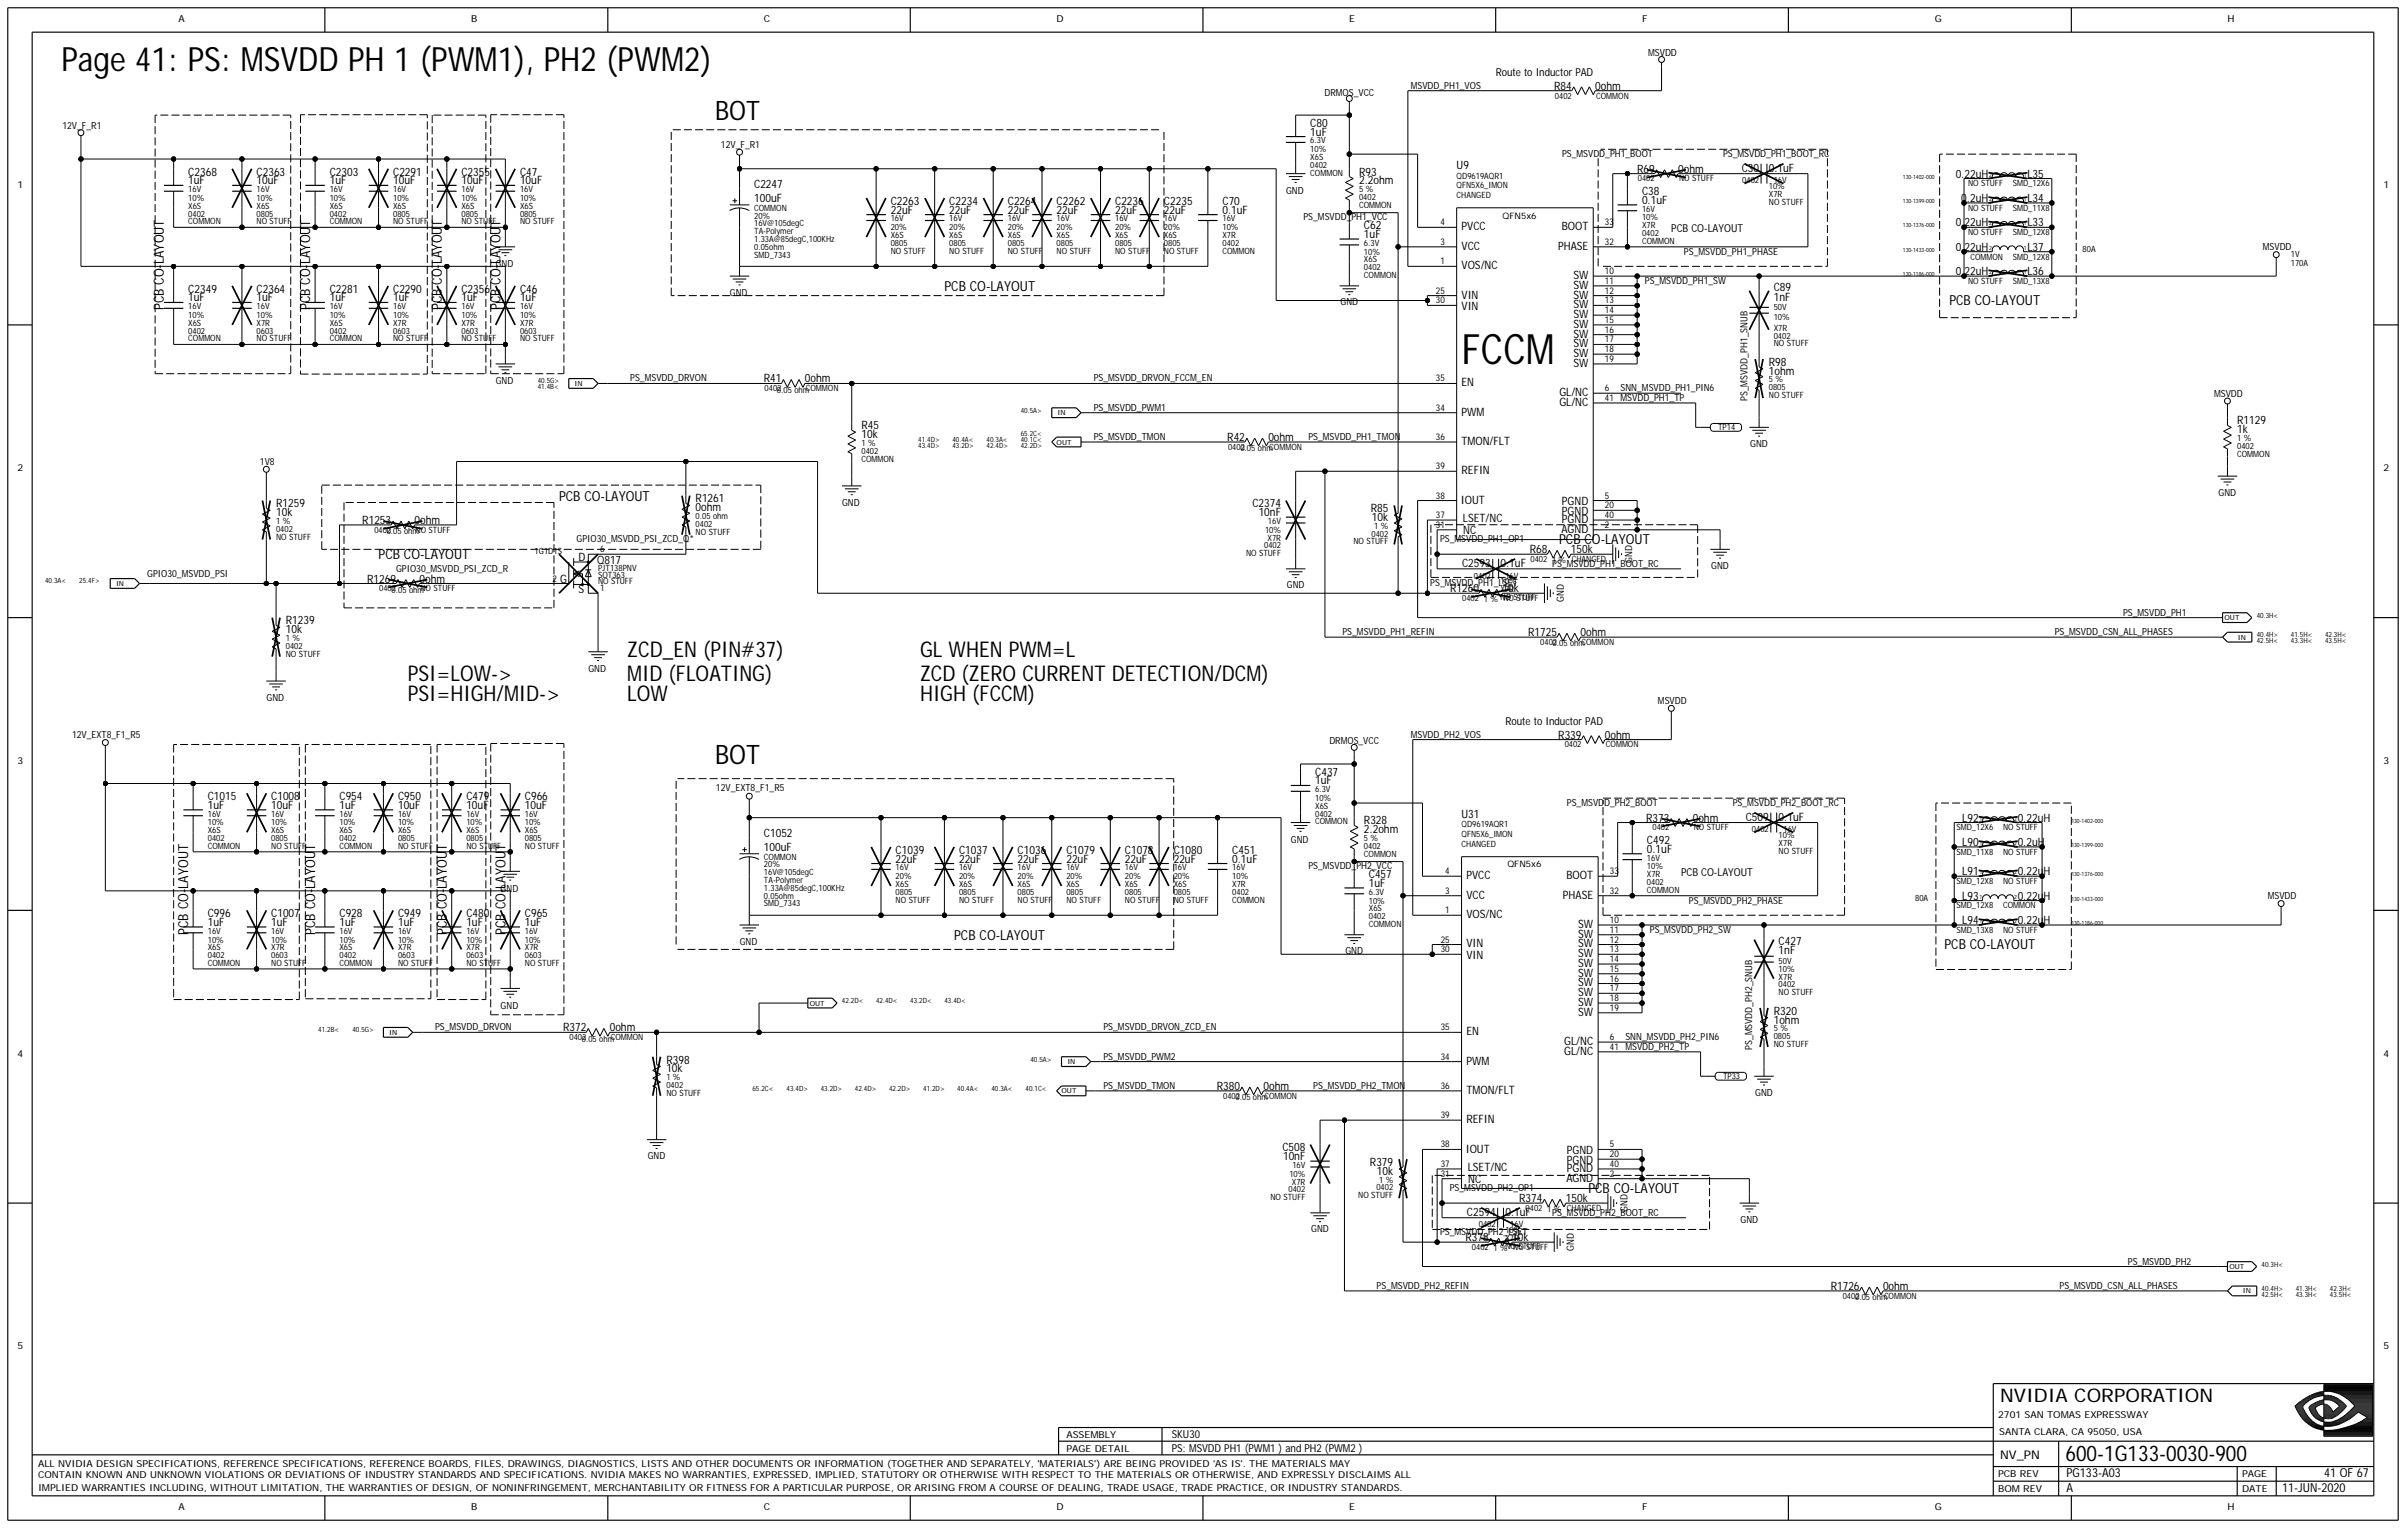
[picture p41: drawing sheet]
<svg xmlns="http://www.w3.org/2000/svg" width="422mm" height="268mm" viewBox="0 0 422 268" stroke-linecap="round" stroke-linejoin="round" font-family="sans-serif">
<defs><g id="words">
<text font-size="7.3" x="256.2" y="63.8">FCCM</text>
<text font-size="5.9" x="10.8" y="12.5">Page 41: PS: MSVDD PH 1 (PWM1), PH2 (PWM2)</text>
<g font-size="4.7">
<text x="125.4" y="21">BOT</text>
<text x="125.4" y="133.9">BOT</text>
</g>
<g font-size="3.8">
<text x="71.5" y="119.4">PSI=LOW-&gt;</text>
<text x="110" y="119.4">MID (FLOATING)</text>
<text x="110" y="115.1">ZCD_EN (PIN#37)</text>
<text x="161.3" y="119.4">ZCD (ZERO CURRENT DETECTION/DCM)</text>
<text x="161.3" y="115.1">GL WHEN PWM=L</text>
<text x="71.5" y="122.8">PSI=HIGH/MID-&gt;</text>
<text x="110" y="122.8">LOW</text>
<text x="161.3" y="122.8">HIGH (FCCM)</text>
<text x="362.1" y="256.1">600-1G133-0030-900</text>
</g>
<text font-size="3.3" x="350.7" y="245.8">NVIDIA CORPORATION</text>
<g font-size="2.4">
<text x="165.6" y="51">PCB CO-LAYOUT</text>
<text x="341.8" y="53.5">PCB CO-LAYOUT</text>
<text x="28.7" y="54.4" transform="rotate(-90 28.7 54.4)">PCB CO-LAYOUT</text>
<text x="54.4" y="54.4" transform="rotate(-90 54.4 54.4)">PCB CO-LAYOUT</text>
<text x="77.5" y="54.4" transform="rotate(-90 77.5 54.4)">PCB CO-LAYOUT</text>
<text x="87.7" y="54.4" transform="rotate(-90 87.7 54.4)">PCB CO-LAYOUT</text>
<text x="98" y="87.7">PCB CO-LAYOUT</text>
<text x="273.4" y="95.4">PCB CO-LAYOUT</text>
<text x="66.4" y="98">PCB CO-LAYOUT</text>
<text x="33" y="163.9" transform="rotate(-90 33 163.9)">PCB CO-LAYOUT</text>
<text x="55.2" y="163.9" transform="rotate(-90 55.2 163.9)">PCB CO-LAYOUT</text>
<text x="78.3" y="163.9" transform="rotate(-90 78.3 163.9)">PCB CO-LAYOUT</text>
<text x="88.6" y="163.9" transform="rotate(-90 88.6 163.9)">PCB CO-LAYOUT</text>
<text x="167.3" y="164.7">PCB CO-LAYOUT</text>
<text x="340.9" y="166.4">PCB CO-LAYOUT</text>
<text x="278.5" y="209.2">PCB CO-LAYOUT</text>
</g>
<g font-size="2.2">
<text x="362.3" y="261.5">A</text>
<text x="362.3" y="259">PG133-A03</text>
<text x="400.1" y="261.5">11-JUN-2020</text>
<text x="407.5" y="259">41 OF 67</text>
</g>
<text font-size="2.1" x="350.7" y="255.7">NV_PN</text>
<g font-size="2">
<text x="272.5" y="15.7">R84</text>
<text x="279.7" y="15.7">0ohm</text>
<text x="229.7" y="23.8">1uF</text>
<text x="229.7" y="22.2">C80</text>
<text x="255.4" y="29.6">U9</text>
<text x="33" y="32.3">1uF</text>
<text x="33" y="30.8">C2368</text>
<text x="45" y="32.3">10uF</text>
<text x="45" y="30.8">C2363</text>
<text x="57.8" y="32.3">1uF</text>
<text x="57.8" y="30.8">C2303</text>
<text x="68.9" y="32.3">10uF</text>
<text x="68.9" y="30.8">C2291</text>
<text x="80.9" y="32.3">10uF</text>
<text x="80.9" y="30.8">C2355</text>
<text x="91.2" y="32.3">10uF</text>
<text x="91.2" y="30.8">C47</text>
<text x="132.2" y="35.4">100uF</text>
<text x="132.2" y="33">C2247</text>
<text x="156.2" y="35.9">C2263</text>
<text x="166.4" y="35.9">C2234</text>
<text x="176.7" y="35.9">C2264</text>
<text x="185.3" y="35.9">C2262</text>
<text x="195.5" y="35.9">C2236</text>
<text x="204.1" y="35.9">C2235</text>
<text x="214.3" y="35.9">C70</text>
<text x="238.3" y="32.3">2.2ohm</text>
<text x="238.3" y="30.8">R93</text>
<text x="287" y="30.3">R69</text>
<text x="287.9" y="34.2">C38</text>
<text x="287.9" y="35.7">0.1uF</text>
<text x="294.2" y="30.3">0ohm</text>
<text x="305.4" y="30.1">C30</text>
<text x="310.1" y="30.1">0.1uF</text>
<text x="342.9" y="31.1">0.22uH</text>
<text x="343.9" y="35.4">0.2uH</text>
<text x="355.5" y="31.1">L35</text>
<text x="355.5" y="35.4">L34</text>
<text x="156.2" y="37.5">22uF</text>
<text x="166.4" y="37.5">22uF</text>
<text x="176.7" y="37.5">22uF</text>
<text x="185.3" y="37.5">22uF</text>
<text x="195.5" y="37.5">22uF</text>
<text x="204.1" y="37.5">22uF</text>
<text x="214.3" y="37.5">0.1uF</text>
<text x="239.1" y="41.7">1uF</text>
<text x="239.1" y="40.2">C62</text>
<text x="256.2" y="40.4">PVCC</text>
<text x="273.8" y="40.4">BOOT</text>
<text x="342.9" y="39.7">0.22uH</text>
<text x="355.5" y="39.7">L33</text>
<text x="256.2" y="47.2">VOS/NC</text>
<text x="256.2" y="43.8">VCC</text>
<text x="273.2" y="43.8">PHASE</text>
<text x="342.9" y="44">0.22uH</text>
<text x="355.5" y="44">L37</text>
<text x="33" y="52.9">1uF</text>
<text x="33" y="51.3">C2349</text>
<text x="45" y="52.9">1uF</text>
<text x="45" y="51.3">C2364</text>
<text x="57.8" y="51.3">C2281</text>
<text x="57.8" y="52.9">1uF</text>
<text x="68.9" y="52.9">1uF</text>
<text x="68.9" y="51.3">C2290</text>
<text x="80.9" y="52.9">1uF</text>
<text x="80.9" y="51.3">C2356</text>
<text x="91.2" y="52.9">1uF</text>
<text x="91.2" y="51.3">C46</text>
<text x="256.2" y="52.3">VIN</text>
<text x="275.8" y="52.3">SW</text>
<text x="275.8" y="50.6">SW</text>
<text x="275.8" y="48.9">SW</text>
<text x="311" y="52.7">1nF</text>
<text x="311" y="51">C89</text>
<text x="342.9" y="48.2">0.22uH</text>
<text x="355.5" y="48.2">L36</text>
<text x="256.2" y="54.4">VIN</text>
<text x="275.8" y="54">SW</text>
<text x="275.8" y="55.8">SW</text>
<text x="275.8" y="59.2">SW</text>
<text x="275.8" y="57.5">SW</text>
<text x="275.8" y="60.9">SW</text>
<text x="275.8" y="62.6">SW</text>
<text x="275.8" y="64.3">SW</text>
<text x="310.1" y="65.7">1ohm</text>
<text x="310.1" y="64.1">R98</text>
<text x="133.9" y="67.1">R41</text>
<text x="141.1" y="67.1">0ohm</text>
<text x="256.2" y="67.7">EN</text>
<text x="273.4" y="69.4">GL/NC</text>
<text x="273.4" y="71.2">GL/NC</text>
<text x="151" y="76.8">10k</text>
<text x="151" y="75.3">R45</text>
<text x="215.2" y="77.3">R42</text>
<text x="222.4" y="77.3">0ohm</text>
<text x="256.2" y="78">TMON/FLT</text>
<text x="256.2" y="72.9">PWM</text>
<text x="392.2" y="74.4">R1129</text>
<text x="392.2" y="75.9">1k</text>
<text x="256.2" y="83.1">REFIN</text>
<text x="48.4" y="88.9">R1259</text>
<text x="122" y="89.6">0ohm</text>
<text x="122" y="88.1">R1261</text>
<text x="219.6" y="88.9">C2374</text>
<text x="240.3" y="89.8">R85</text>
<text x="256.1" y="88.3">IOUT</text>
<text x="273.9" y="88.6">PGND</text>
<text x="48.4" y="90.5">10k</text>
<text x="63.5" y="91.9">R1253</text>
<text x="72.7" y="91.9">0ohm</text>
<text x="220.7" y="90.5">10nF</text>
<text x="240.5" y="91.3">10k</text>
<text x="256.5" y="91.6">LSET/NC</text>
<text x="256.6" y="93.6">NC</text>
<text x="273.8" y="93.4">AGND</text>
<text x="273.9" y="91.7">PGND</text>
<text x="273.9" y="90.3">PGND</text>
<text x="101.4" y="98.4">D</text>
<text x="104.7" y="98.9">Q817</text>
<text x="256.3" y="99.4">C2593</text>
<text x="263.1" y="99.4">0.1uF</text>
<text x="268.2" y="97">R68</text>
<text x="275.4" y="97">150k</text>
<text x="64.4" y="102.1">R1269</text>
<text x="73.6" y="102.1">0ohm</text>
<text x="98.2" y="102.1">G</text>
<text x="101.4" y="104">S</text>
<text x="254.3" y="103.8">R1260</text>
<text x="263.4" y="103.8">10k</text>
<text x="50.1" y="109.5">R1239</text>
<text x="50.1" y="111">10k</text>
<text x="267.9" y="111.5">R1725</text>
<text x="277.1" y="111.5">0ohm</text>
<text x="273.2" y="129.5">R339</text>
<text x="281.4" y="129.5">0ohm</text>
<text x="230.6" y="137.5">1uF</text>
<text x="230.6" y="136">C437</text>
<text x="36.4" y="141.8">1uF</text>
<text x="36.4" y="140.3">C1015</text>
<text x="47.5" y="141.8">10uF</text>
<text x="47.5" y="140.3">C1008</text>
<text x="59.5" y="141.8">1uF</text>
<text x="59.5" y="140.3">C954</text>
<text x="69.8" y="141.8">10uF</text>
<text x="69.8" y="140.3">C950</text>
<text x="81.8" y="141.8">10uF</text>
<text x="81.8" y="140.3">C479</text>
<text x="92" y="141.8">10uF</text>
<text x="92" y="140.3">C966</text>
<text x="256.2" y="143.3">U31</text>
<text x="306.1" y="143.9">C509</text>
<text x="311.8" y="143.9">0.1uF</text>
<text x="133.9" y="149.2">100uF</text>
<text x="133.9" y="146.8">C1052</text>
<text x="157" y="149.7">C1039</text>
<text x="168.1" y="149.7">C1037</text>
<text x="178.4" y="149.7">C1036</text>
<text x="187" y="149.7">C1079</text>
<text x="197.2" y="149.7">C1078</text>
<text x="205.8" y="149.7">C1080</text>
<text x="216" y="149.7">C451</text>
<text x="239.1" y="146.1">2.2ohm</text>
<text x="239.1" y="144.5">R328</text>
<text x="288.6" y="144">R373</text>
<text x="288.7" y="149.5">0.1uF</text>
<text x="288.7" y="148">C492</text>
<text x="296.8" y="144">0ohm</text>
<text x="344" y="148.3">L90</text>
<text x="344" y="144">L92</text>
<text x="353.7" y="148.3">0.2uH</text>
<text x="353.7" y="144">0.22uH</text>
<text x="157" y="151.2">22uF</text>
<text x="168.1" y="151.2">22uF</text>
<text x="178.4" y="151.2">22uF</text>
<text x="187" y="151.2">22uF</text>
<text x="197.2" y="151.2">22uF</text>
<text x="205.8" y="151.2">22uF</text>
<text x="216" y="151.2">0.1uF</text>
<text x="240" y="155.5">1uF</text>
<text x="240" y="153.9">C457</text>
<text x="257.1" y="154.1">PVCC</text>
<text x="274.7" y="154.1">BOOT</text>
<text x="344" y="153.4">L91</text>
<text x="353.7" y="153.4">0.22uH</text>
<text x="36.4" y="160.8">C996</text>
<text x="47.5" y="160.8">C1007</text>
<text x="59.5" y="160.8">C928</text>
<text x="69.8" y="160.8">C949</text>
<text x="81.8" y="160.8">C480</text>
<text x="92" y="160.8">C965</text>
<text x="257.1" y="161">VOS/NC</text>
<text x="257.1" y="157.5">VCC</text>
<text x="274" y="157.5">PHASE</text>
<text x="344" y="162">L94</text>
<text x="344" y="157.7">L93</text>
<text x="353.7" y="162">0.22uH</text>
<text x="353.7" y="157.7">0.22uH</text>
<text x="36.4" y="162.3">1uF</text>
<text x="47.5" y="162.3">1uF</text>
<text x="59.5" y="162.3">1uF</text>
<text x="69.8" y="162.3">1uF</text>
<text x="81.8" y="162.3">1uF</text>
<text x="92" y="162.3">1uF</text>
<text x="257.1" y="166.1">VIN</text>
<text x="276.7" y="167.8">SW</text>
<text x="276.7" y="166.1">SW</text>
<text x="276.7" y="164.4">SW</text>
<text x="276.7" y="162.7">SW</text>
<text x="311.8" y="165.6">C427</text>
<text x="311.8" y="167.3">1nF</text>
<text x="257.1" y="168.1">VIN</text>
<text x="276.7" y="169.5">SW</text>
<text x="276.7" y="172.9">SW</text>
<text x="276.7" y="171.2">SW</text>
<text x="276.7" y="174.6">SW</text>
<text x="276.7" y="176.4">SW</text>
<text x="276.7" y="178.1">SW</text>
<text x="311" y="177.9">R320</text>
<text x="311" y="179.4">1ohm</text>
<text x="98.7" y="180.8">R372</text>
<text x="106.9" y="180.8">0ohm</text>
<text x="257.1" y="181.5">EN</text>
<text x="274.3" y="183.2">GL/NC</text>
<text x="274.3" y="184.9">GL/NC</text>
<text x="116.8" y="188">10k</text>
<text x="116.8" y="186.5">R398</text>
<text x="213.3" y="191.1">R380</text>
<text x="221.5" y="191.1">0ohm</text>
<text x="257.1" y="191.8">TMON/FLT</text>
<text x="257.1" y="186.6">PWM</text>
<text x="257.1" y="196.9">REFIN</text>
<text x="224.8" y="201.8">C508</text>
<text x="225" y="203.4">10nF</text>
<text x="257" y="202.1">IOUT</text>
<text x="274.7" y="202.4">PGND</text>
<text x="240.2" y="204.4">R379</text>
<text x="241.4" y="206">10k</text>
<text x="257.3" y="205.3">LSET/NC</text>
<text x="257.4" y="207.3">NC</text>
<text x="274.6" y="207.1">AGND</text>
<text x="274.7" y="205.4">PGND</text>
<text x="274.7" y="204.1">PGND</text>
<text x="257.2" y="213.1">C2594</text>
<text x="263.9" y="213.1">0.1uF</text>
<text x="266.4" y="210.7">R374</text>
<text x="274.5" y="210.7">150k</text>
<text x="257" y="217.6">R378</text>
<text x="265.1" y="217.6">10k</text>
<text x="321" y="226.1">R1726</text>
<text x="330.1" y="226.1">0ohm</text>
</g>
<g font-size="1.9">
<text x="262.2" y="13.3">Route to Inductor PAD</text>
<text x="293" y="40.7">PCB CO-LAYOUT</text>
<text x="263.9" y="127.1">Route to Inductor PAD</text>
<text x="294.7" y="153.6">PCB CO-LAYOUT</text>
<text x="205.4" y="252.1">SKU30</text>
<text x="205.4" y="254.5">PS: MSVDD PH1 (PWM1 ) and PH2 (PWM2 )</text>
</g>
<g font-size="1.7">
<text x="31.3" y="3.9">A</text>
<text x="82.6" y="3.9">B</text>
<text x="133.9" y="3.9">C</text>
<text x="185.3" y="3.9">D</text>
<text x="236.6" y="3.9">E</text>
<text x="287.9" y="3.9">F</text>
<text x="339.2" y="3.9">G</text>
<text x="390.5" y="3.9">H</text>
<text x="289" y="9.7">MSVDD</text>
<text x="232.2" y="16.8">DRMOS_VCC</text>
<text x="247.3" y="15.6">MSVDD_PH1_VOS</text>
<text x="10.9" y="22.6">12V_F_R1</text>
<text x="126.4" y="26">12V_F_R1</text>
<text x="273.9" y="27.5">PS_MSVDD_PH1_BOOT</text>
<text x="302.1" y="27.5">PS_MSVDD_PH1_BOOT_RC</text>
<text x="3.1" y="33">1</text>
<text x="225.5" y="34">GND</text>
<text x="417.9" y="33">1</text>
<text x="228.5" y="38.7">PS_MSVDD_PH1_VCC</text>
<text x="86.9" y="46.8">GND</text>
<text x="295.2" y="44.6">PS_MSVDD_PH1_PHASE</text>
<text x="396.7" y="43.8">MSVDD</text>
<text x="128" y="52">GND</text>
<text x="235" y="53.5">GND</text>
<text x="288.4" y="49.8">PS_MSVDD_PH1_SW</text>
<text x="86.9" y="67.4">GND</text>
<text x="110.5" y="66.9">PS_MSVDD_DRVON</text>
<text x="191.8" y="66.9">PS_MSVDD_DRVON_FCCM_EN</text>
<text x="284.1" y="68.6">SNN_MSVDD_PH1_PIN6</text>
<text x="306.4" y="70.3" transform="rotate(-90 306.4 70.3)">PS_MSVDD_PH1_SNUB</text>
<text x="388.2" y="69.6">MSVDD</text>
<text x="191.8" y="72">PS_MSVDD_PWM1</text>
<text x="191.8" y="77.1">PS_MSVDD_TMON</text>
<text x="229.4" y="77.1">PS_MSVDD_PH1_TMON</text>
<text x="3.1" y="82.6">2</text>
<text x="45.6" y="81.6">1V8</text>
<text x="306.9" y="78.3">GND</text>
<text x="417.9" y="82.6">2</text>
<text x="147.6" y="88.7">GND</text>
<text x="389" y="86.9">GND</text>
<text x="101.1" y="95.1">GPIO30_MSVDD_PSI_ZCD_Q*</text>
<text x="252.5" y="95.1">PS_MSVDD_PH1_OP1</text>
<text x="25.8" y="101.1">GPIO30_MSVDD_PSI</text>
<text x="69.4" y="100.2">GPIO30_MSVDD_PSI_ZCD_R</text>
<text x="272.2" y="99.4">PS_MSVDD_PH1_BOOT_RC</text>
<text x="286.2" y="98.7" transform="rotate(-90 286.2 98.7)">GND</text>
<text x="300" y="99.7">GND</text>
<text x="225.6" y="103.1">GND</text>
<text x="250.8" y="102.8">PS_MSVDD_PH1_LSET</text>
<text x="274.2" y="105.5" transform="rotate(-90 274.2 105.5)">GND</text>
<text x="372.2" y="107.9">PS_MSVDD_PH1</text>
<text x="235.4" y="111.4">PS_MSVDD_PH1_REFIN</text>
<text x="360.2" y="111.4">PS_MSVDD_CSN_ALL_PHASES</text>
<text x="103.2" y="117.8">GND</text>
<text x="46.7" y="123">GND</text>
<text x="290.7" y="123.5">MSVDD</text>
<text x="12.6" y="129.3">12V_EXT8_F1_R5</text>
<text x="233.1" y="130.5">DRMOS_VCC</text>
<text x="247.3" y="129.3">MSVDD_PH2_VOS</text>
<text x="3.1" y="133.9">3</text>
<text x="417.9" y="133.9">3</text>
<text x="125.5" y="138.7">12V_EXT8_F1_R5</text>
<text x="274.7" y="141.3">PS_MSVDD_PH2_BOOT</text>
<text x="303.8" y="141.3">PS_MSVDD_PH2_BOOT_RC</text>
<text x="226.3" y="147.8">GND</text>
<text x="229.4" y="152.4">PS_MSVDD_PH2_VCC</text>
<text x="87.8" y="156.3">GND</text>
<text x="296.1" y="158.4">PS_MSVDD_PH2_PHASE</text>
<text x="397.6" y="157.5">MSVDD</text>
<text x="129.7" y="165.7">GND</text>
<text x="235.9" y="167.3">GND</text>
<text x="289.3" y="163.5">PS_MSVDD_PH2_SW</text>
<text x="87.8" y="176.8">GND</text>
<text x="3.1" y="185.3">4</text>
<text x="76.3" y="180.6">PS_MSVDD_DRVON</text>
<text x="193.5" y="180.6">PS_MSVDD_DRVON_ZCD_EN</text>
<text x="193.5" y="185.8">PS_MSVDD_PWM2</text>
<text x="285" y="182.3">SNN_MSVDD_PH2_PIN6</text>
<text x="307.2" y="184.1" transform="rotate(-90 307.2 184.1)">PS_MSVDD_PH2_SNUB</text>
<text x="417.9" y="185.3">4</text>
<text x="193.5" y="190.9">PS_MSVDD_TMON</text>
<text x="230.2" y="190.9">PS_MSVDD_PH2_TMON</text>
<text x="307.7" y="192.1">GND</text>
<text x="113.6" y="203.2">GND</text>
<text x="254.2" y="208.9">PS_MSVDD_PH2_OP1</text>
<text x="272.2" y="213.1">PS_MSVDD_PH2_BOOT_RC</text>
<text x="285.3" y="212.5" transform="rotate(-90 285.3 212.5)">GND</text>
<text x="305.2" y="214.3">GND</text>
<text x="229.9" y="216">GND</text>
<text x="252.5" y="216.6">PS_MSVDD_PH2_LSET</text>
<text x="275.9" y="219.3" transform="rotate(-90 275.9 219.3)">GND</text>
<text x="373.1" y="221.7">PS_MSVDD_PH2</text>
<text x="241.4" y="226">PS_MSVDD_PH2_REFIN</text>
<text x="361.1" y="226">PS_MSVDD_CSN_ALL_PHASES</text>
<text x="3.1" y="236.6">5</text>
<text x="417.9" y="236.6">5</text>
<text x="350.3" y="248.5">2701 SAN TOMAS EXPRESSWAY</text>
<text x="350.5" y="251.6">SANTA CLARA, CA 95050, USA</text>
<text x="6.7" y="257.1">ALL NVIDIA DESIGN SPECIFICATIONS, REFERENCE SPECIFICATIONS, REFERENCE BOARDS, FILES, DRAWINGS, DIAGNOSTICS, LISTS AND OTHER DOCUMENTS OR INFORMATION (TOGETHER AND SEPARATELY, 'MATERIALS') ARE BEING PROVIDED 'AS IS'. THE MATERIALS MAY</text>
<text x="187" y="254.5">PAGE DETAIL</text>
<text x="187" y="252.1">ASSEMBLY</text>
<text x="6.7" y="259.2">CONTAIN KNOWN AND UNKNOWN VIOLATIONS OR DEVIATIONS OF INDUSTRY STANDARDS AND SPECIFICATIONS. NVIDIA MAKES NO WARRANTIES, EXPRESSED, IMPLIED, STATUTORY OR OTHERWISE WITH RESPECT TO THE MATERIALS OR OTHERWISE, AND EXPRESSLY DISCLAIMS ALL</text>
<text x="6.7" y="261.4">IMPLIED WARRANTIES INCLUDING, WITHOUT LIMITATION, THE WARRANTIES OF DESIGN, OF NONINFRINGEMENT, MERCHANTABILITY OR FITNESS FOR A PARTICULAR PURPOSE, OR ARISING FROM A COURSE OF DEALING, TRADE USAGE, TRADE PRACTICE, OR INDUSTRY STANDARDS.</text>
<text x="350.3" y="261.5">BOM REV</text>
<text x="350.3" y="259">PCB REV</text>
<text x="393.1" y="259">PAGE</text>
<text x="393.1" y="261.5">DATE</text>
<text x="31.3" y="264.8">A</text>
<text x="82.6" y="264.8">B</text>
<text x="133.9" y="264.8">C</text>
<text x="185.3" y="264.8">D</text>
<text x="236.6" y="264.8">E</text>
<text x="287.9" y="264.8">F</text>
<text x="339.2" y="264.8">G</text>
<text x="390.5" y="264.8">H</text>
</g>
<g font-size="1.6">
<text x="252.5" y="39.5">4</text>
<text x="263.4" y="38.3">QFN5x6</text>
<text x="281.4" y="39.5">33</text>
<text x="252.5" y="46.4">1</text>
<text x="252.5" y="42.9">3</text>
<text x="281.4" y="42.9">32</text>
<text x="251.8" y="53.2">30</text>
<text x="251.8" y="51.5">25</text>
<text x="281.4" y="53.2">13</text>
<text x="281.4" y="51.5">12</text>
<text x="281.4" y="49.8">11</text>
<text x="281.4" y="48.1">10</text>
<text x="281.4" y="58.3">16</text>
<text x="281.4" y="56.6">15</text>
<text x="281.4" y="54.9">14</text>
<text x="281.4" y="63.5">19</text>
<text x="281.4" y="61.7">18</text>
<text x="281.4" y="60">17</text>
<text x="251.8" y="66.9">35</text>
<text x="281.4" y="70.3">41 MSVDD_PH1_TP</text>
<text x="281.4" y="68.6">6</text>
<text x="251.8" y="77.1">36</text>
<text x="251.8" y="72">34</text>
<text x="251.8" y="82.3">39</text>
<text x="251.8" y="87.4">38</text>
<text x="281.4" y="89.1">20</text>
<text x="281.4" y="87.4">5</text>
<text x="251.8" y="92.5">31</text>
<text x="251.8" y="90.8">37</text>
<text x="281.4" y="90.8">40</text>
<text x="281.4" y="92.5">2</text>
<text x="96.9" y="101.9">2</text>
<text x="105.2" y="96.8">6</text>
<text x="105.2" y="103.7">1</text>
<text x="253.4" y="153.3">4</text>
<text x="264.3" y="152.1">QFN5x6</text>
<text x="282.2" y="153.3">33</text>
<text x="253.4" y="160.1">1</text>
<text x="253.4" y="156.7">3</text>
<text x="282.2" y="161.8">10</text>
<text x="282.2" y="156.7">32</text>
<text x="252.6" y="167">30</text>
<text x="252.6" y="165.2">25</text>
<text x="282.2" y="167">13</text>
<text x="282.2" y="165.2">12</text>
<text x="282.2" y="163.5">11</text>
<text x="282.2" y="173.8">17</text>
<text x="282.2" y="172.1">16</text>
<text x="282.2" y="170.4">15</text>
<text x="282.2" y="168.7">14</text>
<text x="282.2" y="177.2">19</text>
<text x="282.2" y="175.5">18</text>
<text x="252.6" y="185.8">34</text>
<text x="252.6" y="180.6">35</text>
<text x="282.2" y="184.1">41 MSVDD_PH2_TP</text>
<text x="282.2" y="182.3">6</text>
<text x="252.6" y="190.9">36</text>
<text x="252.6" y="196">39</text>
<text x="252.6" y="201.2">38</text>
<text x="282.2" y="202.9">20</text>
<text x="282.2" y="201.2">5</text>
<text x="252.6" y="206.3">31</text>
<text x="252.6" y="204.6">37</text>
<text x="282.2" y="204.6">40</text>
<text x="282.2" y="206.3">2</text>
</g>
<g font-size="1.5">
<text x="272.6" y="17.3">0402</text>
<text x="279.9" y="17.3">COMMON</text>
<text x="229.7" y="29.4">0402</text>
<text x="229.7" y="25.1">6.3V</text>
<text x="229.7" y="26.7">10%</text>
<text x="229.7" y="28">X6S</text>
<text x="33" y="35.2">10%</text>
<text x="33" y="33.7">16V</text>
<text x="45" y="35.2">10%</text>
<text x="45" y="33.7">16V</text>
<text x="57.8" y="33.7">16V</text>
<text x="57.8" y="35.2">10%</text>
<text x="68.9" y="33.7">16V</text>
<text x="68.9" y="35.2">10%</text>
<text x="80.9" y="35.2">10%</text>
<text x="80.9" y="33.7">16V</text>
<text x="91.2" y="35.2">10%</text>
<text x="91.2" y="33.7">16V</text>
<text x="229.7" y="30.8">COMMON</text>
<text x="238.3" y="35.1">0402</text>
<text x="238.3" y="33.7">5 %</text>
<text x="255.4" y="31.3">QD9619AQR1</text>
<text x="255.4" y="34.7">CHANGED</text>
<text x="255.4" y="33">QFN5X6_IMON</text>
<text x="287.2" y="31.8">0402</text>
<text x="294.4" y="31.8">NO STUFF</text>
<text x="305.5" y="32.2">0402</text>
<text x="310.1" y="35.9">NO STUFF</text>
<text x="310.1" y="33.2">10%</text>
<text x="310.1" y="34.5">X7R</text>
<text x="311" y="32.2">16V</text>
<text x="345.1" y="32.7">NO STUFF</text>
<text x="352.9" y="32.7">SMD_12X6</text>
<text x="33" y="39.3">COMMON</text>
<text x="33" y="36.6">X6S</text>
<text x="33" y="38">0402</text>
<text x="45" y="38">0805</text>
<text x="45" y="39.3">NO STUFF</text>
<text x="45" y="36.6">X6S</text>
<text x="57.8" y="39.3">COMMON</text>
<text x="57.8" y="36.6">X6S</text>
<text x="57.8" y="38">0402</text>
<text x="68.9" y="39.3">NO STUFF</text>
<text x="68.9" y="38">0805</text>
<text x="68.9" y="36.6">X6S</text>
<text x="80.9" y="39.3">NO STUFF</text>
<text x="80.9" y="36.6">X6S</text>
<text x="80.9" y="38">0805</text>
<text x="91.2" y="39.3">NO STUFF</text>
<text x="91.2" y="36.6">X6S</text>
<text x="91.2" y="38">0805</text>
<text x="132.2" y="36.9">COMMON</text>
<text x="132.2" y="41">TA-Polymer</text>
<text x="132.2" y="39.7">16V@105degC</text>
<text x="132.2" y="38.3">20%</text>
<text x="156.2" y="41.7">X6S</text>
<text x="156.2" y="40.4">20%</text>
<text x="156.2" y="38.8">16V</text>
<text x="166.4" y="41.7">X6S</text>
<text x="166.4" y="38.8">16V</text>
<text x="166.4" y="40.4">20%</text>
<text x="176.7" y="41.7">X6S</text>
<text x="176.7" y="38.8">16V</text>
<text x="176.7" y="40.4">20%</text>
<text x="185.3" y="41.7">X6S</text>
<text x="185.3" y="38.8">16V</text>
<text x="185.3" y="40.4">20%</text>
<text x="195.5" y="41.7">X6S</text>
<text x="195.5" y="38.8">16V</text>
<text x="195.5" y="40.4">20%</text>
<text x="204.1" y="40.4">20%</text>
<text x="204.1" y="38.8">16V</text>
<text x="204.1" y="41.7">X6S</text>
<text x="214.3" y="40.4">10%</text>
<text x="214.3" y="41.7">X7R</text>
<text x="214.3" y="38.8">16V</text>
<text x="238.3" y="36.4">COMMON</text>
<text x="287.9" y="41.4">0402</text>
<text x="287.9" y="40">X7R</text>
<text x="287.9" y="38.7">10%</text>
<text x="287.9" y="37.1">16V</text>
<text x="345" y="41.2">NO STUFF</text>
<text x="345.1" y="36.9">NO STUFF</text>
<text x="352.9" y="41.2">SMD_12X8</text>
<text x="352.9" y="36.9">SMD_11X8</text>
<text x="132.2" y="45.2">SMD_7343</text>
<text x="132.2" y="43.8">0.05ohm</text>
<text x="132.2" y="42.4">1.33A@85degC,100KHz</text>
<text x="156.2" y="44.5">NO STUFF</text>
<text x="156.2" y="43.1">0805</text>
<text x="166.4" y="44.5">NO STUFF</text>
<text x="166.4" y="43.1">0805</text>
<text x="176.7" y="44.5">NO STUFF</text>
<text x="176.7" y="43.1">0805</text>
<text x="185.3" y="44.5">NO STUFF</text>
<text x="185.3" y="43.1">0805</text>
<text x="195.5" y="44.5">NO STUFF</text>
<text x="195.5" y="43.1">0805</text>
<text x="204.1" y="44.5">NO STUFF</text>
<text x="204.1" y="43.1">0805</text>
<text x="214.3" y="43.1">0402</text>
<text x="214.3" y="44.5">COMMON</text>
<text x="239.1" y="43.1">6.3V</text>
<text x="239.1" y="44.6">10%</text>
<text x="239.1" y="46">X6S</text>
<text x="239.1" y="47.4">0402</text>
<text x="287.9" y="42.8">COMMON</text>
<text x="345.5" y="45.5">COMMON</text>
<text x="352.9" y="45.5">SMD_12X8</text>
<text x="365.1" y="44.1">80A</text>
<text x="401.6" y="45">1V</text>
<text x="401.6" y="46.7">170A</text>
<text x="239.1" y="48.7">COMMON</text>
<text x="345.1" y="49.8">NO STUFF</text>
<text x="352.9" y="49.8">SMD_13X8</text>
<text x="33" y="55.8">10%</text>
<text x="33" y="58.5">0402</text>
<text x="33" y="54.2">16V</text>
<text x="33" y="57.1">X6S</text>
<text x="33" y="59.9">COMMON</text>
<text x="45" y="59.9">NO STUFF</text>
<text x="45" y="58.5">0603</text>
<text x="45" y="54.2">16V</text>
<text x="45" y="55.8">10%</text>
<text x="45" y="57.1">X7R</text>
<text x="57.8" y="55.8">10%</text>
<text x="57.8" y="54.2">16V</text>
<text x="57.8" y="57.1">X6S</text>
<text x="57.8" y="58.5">0402</text>
<text x="57.8" y="59.9">COMMON</text>
<text x="68.9" y="59.9">NO STUFF</text>
<text x="68.9" y="58.5">0603</text>
<text x="68.9" y="55.8">10%</text>
<text x="68.9" y="54.2">16V</text>
<text x="68.9" y="57.1">X7R</text>
<text x="80.9" y="59.9">NO STUFF</text>
<text x="80.9" y="55.8">10%</text>
<text x="80.9" y="54.2">16V</text>
<text x="80.9" y="57.1">X7R</text>
<text x="80.9" y="58.5">0603</text>
<text x="91.2" y="59.9">NO STUFF</text>
<text x="91.2" y="54.2">16V</text>
<text x="91.2" y="58.5">0603</text>
<text x="91.2" y="57.1">X7R</text>
<text x="91.2" y="55.8">10%</text>
<text x="311" y="54.4">50V</text>
<text x="311" y="58">X7R</text>
<text x="311" y="56.1">10%</text>
<text x="311" y="59.4">0402</text>
<text x="311" y="60.7">NO STUFF</text>
<text x="134.1" y="68.6">0402</text>
<text x="136.2" y="68.8">0.05 ohmCOMMON</text>
<text x="310.1" y="69.8">NO STUFF</text>
<text x="310.1" y="67.1">5 %</text>
<text x="310.1" y="68.4">0805</text>
<text x="301.2" y="75.4">TP14</text>
<text x="392.2" y="77.3">1 %</text>
<text x="151" y="79.5">0402</text>
<text x="151" y="78.2">1 %</text>
<text x="151" y="80.9">COMMON</text>
<text x="215.3" y="78.9">0402</text>
<text x="217.5" y="79.1">0.05 ohmCOMMON</text>
<text x="392.2" y="80.1">COMMON</text>
<text x="392.2" y="78.7">0402</text>
<text x="48.4" y="91.9">1 %</text>
<text x="48.4" y="94.6">NO STUFF</text>
<text x="48.4" y="93.2">0402</text>
<text x="65.6" y="93.4">0402</text>
<text x="67.8" y="93.6">0.05 ohmNO STUFF</text>
<text x="122" y="92.4">0402</text>
<text x="122" y="93.7">NO STUFF</text>
<text x="122" y="91">0.05 ohm</text>
<text x="221.8" y="93.4">10%</text>
<text x="222.2" y="94.8">X7R</text>
<text x="222.3" y="91.9">16V</text>
<text x="237.3" y="95.4">NO STUFF</text>
<text x="240.5" y="94.1">0402</text>
<text x="240.9" y="92.7">1 %</text>
<text x="93.7" y="97.2">1G1D1S</text>
<text x="104.9" y="101.3">SOT363</text>
<text x="104.9" y="100.1">PJT138PNV</text>
<text x="218.5" y="97.5">NO STUFF</text>
<text x="221.6" y="96.1">0402</text>
<text x="258.4" y="101.4">0402</text>
<text x="263.9" y="101.4">16V</text>
<text x="268.3" y="98.5">0402</text>
<text x="272.1" y="98.8">1 % CHANGED</text>
<text x="66.5" y="103.7">0402</text>
<text x="68.7" y="103.9">0.05 ohmNO STUFF</text>
<text x="104.9" y="102.5">NO STUFF</text>
<text x="256.4" y="105.4">0402</text>
<text x="260.1" y="105.6">1 % NO STUFF</text>
<text x="263.1" y="105.2">NO STUFF</text>
<text x="263.1" y="103.8">X7R</text>
<text x="263.1" y="102.5">10%</text>
<text x="50.1" y="112.4">1 %</text>
<text x="50.1" y="113.8">0402</text>
<text x="270" y="113.1">0402</text>
<text x="272.2" y="113.3">0.05 ohmCOMMON</text>
<text x="50.1" y="115.1">NO STUFF</text>
<text x="274.3" y="131">0402</text>
<text x="281.6" y="131">COMMON</text>
<text x="36.4" y="143.2">16V</text>
<text x="47.5" y="143.2">16V</text>
<text x="59.5" y="143.2">16V</text>
<text x="69.8" y="143.2">16V</text>
<text x="81.8" y="143.2">16V</text>
<text x="92" y="143.2">16V</text>
<text x="230.6" y="138.9">6.3V</text>
<text x="230.6" y="141.8">X6S</text>
<text x="230.6" y="143.2">0402</text>
<text x="230.6" y="140.4">10%</text>
<text x="36.4" y="148.8">COMMON</text>
<text x="36.4" y="146.1">X6S</text>
<text x="36.4" y="147.4">0402</text>
<text x="36.4" y="144.7">10%</text>
<text x="47.5" y="148.8">NO STUFF</text>
<text x="47.5" y="147.4">0805</text>
<text x="47.5" y="146.1">X6S</text>
<text x="47.5" y="144.7">10%</text>
<text x="59.5" y="144.7">10%</text>
<text x="59.5" y="148.8">COMMON</text>
<text x="59.5" y="147.4">0402</text>
<text x="59.5" y="146.1">X6S</text>
<text x="69.8" y="146.1">X6S</text>
<text x="69.8" y="148.8">NO STUFF</text>
<text x="69.8" y="144.7">10%</text>
<text x="69.8" y="147.4">0805</text>
<text x="81.8" y="148.8">NO STUFF</text>
<text x="81.8" y="147.4">0805</text>
<text x="81.8" y="146.1">X6S</text>
<text x="81.8" y="144.7">10%</text>
<text x="92" y="144.7">10%</text>
<text x="92" y="148.8">NO STUFF</text>
<text x="92" y="147.4">0805</text>
<text x="92" y="146.1">X6S</text>
<text x="230.6" y="144.5">COMMON</text>
<text x="239.1" y="148.8">0402</text>
<text x="239.1" y="147.4">5 %</text>
<text x="256.2" y="145.1">QD9619AQR1</text>
<text x="256.2" y="148.5">CHANGED</text>
<text x="256.2" y="146.8">QFN5X6_IMON</text>
<text x="289.7" y="145.6">0402</text>
<text x="297" y="145.6">NO STUFF</text>
<text x="307.2" y="145.9">0402</text>
<text x="311.8" y="148.3">X7R</text>
<text x="311.8" y="149.7">NO STUFF</text>
<text x="311.8" y="146.9">10%</text>
<text x="312.7" y="145.9">16V</text>
<text x="343" y="145.6">SMD_12X6</text>
<text x="343" y="149.8">SMD_11X8</text>
<text x="351.2" y="149.8">NO STUFF</text>
<text x="351.2" y="145.6">NO STUFF</text>
<text x="133.9" y="153.4">16V@105degC</text>
<text x="133.9" y="152.1">20%</text>
<text x="133.9" y="150.7">COMMON</text>
<text x="133.9" y="154.8">TA-Polymer</text>
<text x="157" y="154.1">20%</text>
<text x="157" y="152.6">16V</text>
<text x="157" y="155.5">X6S</text>
<text x="168.1" y="152.6">16V</text>
<text x="168.1" y="154.1">20%</text>
<text x="168.1" y="155.5">X6S</text>
<text x="178.4" y="155.5">X6S</text>
<text x="178.4" y="154.1">20%</text>
<text x="178.4" y="152.6">16V</text>
<text x="187" y="154.1">20%</text>
<text x="187" y="152.6">16V</text>
<text x="187" y="155.5">X6S</text>
<text x="197.2" y="155.5">X6S</text>
<text x="197.2" y="154.1">20%</text>
<text x="197.2" y="152.6">16V</text>
<text x="205.8" y="154.1">20%</text>
<text x="205.8" y="152.6">16V</text>
<text x="205.8" y="155.5">X6S</text>
<text x="216" y="155.5">X7R</text>
<text x="216" y="152.6">16V</text>
<text x="216" y="154.1">10%</text>
<text x="239.1" y="150.2">COMMON</text>
<text x="288.7" y="150.9">16V</text>
<text x="288.7" y="152.4">10%</text>
<text x="288.7" y="155.1">0402</text>
<text x="288.7" y="153.8">X7R</text>
<text x="343" y="155">SMD_12X8</text>
<text x="351.2" y="155">NO STUFF</text>
<text x="133.9" y="156.2">1.33A@85degC,100KHz</text>
<text x="133.9" y="157.5">0.05ohm</text>
<text x="133.9" y="158.9">SMD_7343</text>
<text x="157" y="158.2">NO STUFF</text>
<text x="157" y="156.9">0805</text>
<text x="168.1" y="158.2">NO STUFF</text>
<text x="168.1" y="156.9">0805</text>
<text x="178.4" y="156.9">0805</text>
<text x="178.4" y="158.2">NO STUFF</text>
<text x="187" y="158.2">NO STUFF</text>
<text x="187" y="156.9">0805</text>
<text x="197.2" y="158.2">NO STUFF</text>
<text x="197.2" y="156.9">0805</text>
<text x="205.8" y="158.2">NO STUFF</text>
<text x="205.8" y="156.9">0805</text>
<text x="216" y="156.9">0402</text>
<text x="216" y="158.2">COMMON</text>
<text x="240" y="161.1">0402</text>
<text x="240" y="159.8">X6S</text>
<text x="240" y="158.4">10%</text>
<text x="240" y="156.9">6.3V</text>
<text x="288.7" y="156.5">COMMON</text>
<text x="335.8" y="157.9">80A</text>
<text x="343" y="159.3">SMD_12X8</text>
<text x="351.2" y="159.3">COMMON</text>
<text x="36.4" y="165.2">10%</text>
<text x="36.4" y="163.7">16V</text>
<text x="36.4" y="166.6">X6S</text>
<text x="36.4" y="168">0402</text>
<text x="47.5" y="168">0603</text>
<text x="47.5" y="165.2">10%</text>
<text x="47.5" y="166.6">X7R</text>
<text x="47.5" y="163.7">16V</text>
<text x="59.5" y="163.7">16V</text>
<text x="59.5" y="165.2">10%</text>
<text x="59.5" y="166.6">X6S</text>
<text x="59.5" y="168">0402</text>
<text x="69.8" y="168">0603</text>
<text x="69.8" y="165.2">10%</text>
<text x="69.8" y="163.7">16V</text>
<text x="69.8" y="166.6">X7R</text>
<text x="81.8" y="163.7">16V</text>
<text x="81.8" y="168">0603</text>
<text x="81.8" y="165.2">10%</text>
<text x="81.8" y="166.6">X7R</text>
<text x="92" y="163.7">16V</text>
<text x="92" y="168">0603</text>
<text x="92" y="166.6">X7R</text>
<text x="92" y="165.2">10%</text>
<text x="240" y="162.5">COMMON</text>
<text x="343" y="163.5">SMD_13X8</text>
<text x="351.2" y="163.5">NO STUFF</text>
<text x="36.4" y="169.3">COMMON</text>
<text x="47.5" y="169.3">NO STUFF</text>
<text x="59.5" y="169.3">COMMON</text>
<text x="69.8" y="169.3">NO STUFF</text>
<text x="81.8" y="169.3">NO STUFF</text>
<text x="92" y="169.3">NO STUFF</text>
<text x="311.8" y="169">50V</text>
<text x="311.8" y="173.1">0402</text>
<text x="311.8" y="171.7">X7R</text>
<text x="311.8" y="170.4">10%</text>
<text x="311.8" y="174.5">NO STUFF</text>
<text x="99.8" y="182.3">0402</text>
<text x="102" y="182.6">0.05 ohmCOMMON</text>
<text x="311" y="183.5">NO STUFF</text>
<text x="311" y="180.8">5 %</text>
<text x="311" y="182.2">0805</text>
<text x="116.8" y="189.4">1 %</text>
<text x="116.8" y="190.7">0402</text>
<text x="302.1" y="189.1">TP33</text>
<text x="116.8" y="192.1">NO STUFF</text>
<text x="214.5" y="192.6">0402</text>
<text x="216.6" y="192.8">0.05 ohmCOMMON</text>
<text x="225.9" y="209">0402</text>
<text x="226.1" y="206.3">10%</text>
<text x="226.5" y="207.7">X7R</text>
<text x="226.6" y="204.8">16V</text>
<text x="241.3" y="208.7">0402</text>
<text x="241.8" y="207.3">1 %</text>
<text x="222.7" y="210.4">NO STUFF</text>
<text x="238.1" y="210.1">NO STUFF</text>
<text x="259.3" y="215.2">0402</text>
<text x="264.8" y="215.2">16V</text>
<text x="267.5" y="212.3">0402</text>
<text x="271.3" y="212.5">1 % CHANGED</text>
<text x="258.1" y="219.1">0402</text>
<text x="261.8" y="219.4">1 % NO STUFF</text>
<text x="263.9" y="219">NO STUFF</text>
<text x="263.9" y="217.6">X7R</text>
<text x="263.9" y="216.2">10%</text>
<text x="323.1" y="227.7">0402</text>
<text x="325.2" y="227.9">0.05 ohmCOMMON</text>
</g>
<g font-size="1.3">
<text x="94.3" y="67.2">40.5G&gt;</text>
<text x="94.3" y="68.2">41.4B&lt;</text>
<text x="161" y="77.5">41.4D&gt;</text>
<text x="167" y="77.5">40.4A&lt;</text>
<text x="173" y="77.5">40.3A&lt;</text>
<text x="179" y="72.4">40.5A&gt;</text>
<text x="179" y="77.5">40.1C&lt;</text>
<text x="179" y="76.5">65.2C&lt;</text>
<text x="161" y="78.5">43.4D&gt;</text>
<text x="167" y="78.5">43.2D&gt;</text>
<text x="173" y="78.5">42.4D&gt;</text>
<text x="179" y="78.5">42.2D&gt;</text>
<text x="7.9" y="102.3">40.3A&lt;</text>
<text x="13.9" y="102.3">25.4F&gt;</text>
<text x="395.7" y="111.7">40.4H&gt;</text>
<text x="395.7" y="112.7">42.5H&lt;</text>
<text x="395.7" y="108.3">40.3H&lt;</text>
<text x="401.6" y="111.7">41.5H&lt;</text>
<text x="401.6" y="112.7">43.3H&lt;</text>
<text x="407.6" y="111.7">42.3H&lt;</text>
<text x="407.6" y="112.7">43.5H&lt;</text>
<text x="147.6" y="175.8">42.2D&lt;</text>
<text x="153.6" y="175.8">42.4D&lt;</text>
<text x="159.6" y="175.8">43.2D&lt;</text>
<text x="165.6" y="175.8">43.4D&lt;</text>
<text x="55.8" y="181">41.2B&lt;</text>
<text x="61.8" y="181">40.5G&gt;</text>
<text x="131.9" y="191.2">65.2C&lt;</text>
<text x="137.9" y="191.2">43.4D&gt;</text>
<text x="143.9" y="191.2">43.2D&gt;</text>
<text x="149.9" y="191.2">42.4D&gt;</text>
<text x="155.9" y="191.2">42.2D&gt;</text>
<text x="161.9" y="191.2">41.2D&gt;</text>
<text x="167.8" y="191.2">40.4A&lt;</text>
<text x="173.8" y="191.2">40.3A&lt;</text>
<text x="179.8" y="191.2">40.1C&lt;</text>
<text x="180.7" y="186.1">40.5A&gt;</text>
<text x="396.5" y="222">40.3H&lt;</text>
<text x="396.5" y="226.3">40.4H&gt;</text>
<text x="396.5" y="227.3">42.5H&lt;</text>
<text x="402.5" y="226.3">41.3H&lt;</text>
<text x="402.5" y="227.3">43.3H&lt;</text>
<text x="408.5" y="226.3">42.3H&lt;</text>
<text x="408.5" y="227.3">43.5H&lt;</text>
</g>
<g font-size="1.2">
<text x="100.7" y="67.7">IN</text>
<text x="185.3" y="77.9">OUT</text>
<text x="185.4" y="72.8">IN</text>
<text x="20.4" y="102.7">IN</text>
<text x="390" y="108.7">OUT</text>
<text x="392.4" y="112.1">IN</text>
<text x="142" y="176.3">OUT</text>
<text x="68.2" y="181.4">IN</text>
<text x="186.1" y="191.7">OUT</text>
<text x="187.1" y="186.6">IN</text>
<text x="390.9" y="222.5">OUT</text>
<text x="393.2" y="226.8">IN</text>
</g>
<g font-size="1">
<text x="333.6" y="31.3">130-1402-000</text>
<text x="333.6" y="35.6">130-1399-000</text>
<text x="348.7" y="31">2</text>
<text x="348.7" y="35.2">2</text>
<text x="354.8" y="31">1</text>
<text x="354.8" y="35.2">1</text>
<text x="333.6" y="39.9">130-1376-000</text>
<text x="348.7" y="39.5">2</text>
<text x="354.8" y="39.5">1</text>
<text x="333.6" y="44.1">130-1433-000</text>
<text x="348.7" y="43.8">2</text>
<text x="354.8" y="43.8">1</text>
<text x="333.6" y="48.4">130-1186-000</text>
<text x="348.7" y="48.1">2</text>
<text x="354.8" y="48.1">1</text>
<text x="347" y="143.9">1</text>
<text x="353.1" y="143.9">2</text>
<text x="347" y="148.1">1</text>
<text x="353.1" y="148.1">2</text>
<text x="363.2" y="144.2">130-1402-000</text>
<text x="363.2" y="148.5">130-1399-000</text>
<text x="347" y="153.3">1</text>
<text x="353.1" y="153.3">2</text>
<text x="363.2" y="153.6">130-1376-000</text>
<text x="347" y="161.8">1</text>
<text x="347" y="157.5">1</text>
<text x="353.1" y="161.8">2</text>
<text x="353.1" y="157.5">2</text>
<text x="363.2" y="157.9">130-1433-000</text>
<text x="363.2" y="162.2">130-1186-000</text>
</g>
</g></defs>
<g fill="none" stroke="#000" stroke-width=".18">
<path d="M236.6 18.5v1.7zM236.6 17.8v.7zM246.8 15.9v30.8zM246.8 15.9h27.4zM274.2 15.9h1.4zM275.9 15.2l-.3 .7zM275.9 15.2l.7 1.4zM277.3 15.2l-.7 1.4zM277.3 15.2l.7 1.4zM278.7 15.2l.6 1.4zM278.7 15.2l-.7 1.4zM279.7 15.9h1.3z"/>
<path d="M279.7 15.9l-.4 .7zM281 15.9h10.3zM291.3 11.6v4.3zM291.3 10.9v.7zM14.2 27.9v18.8zM14.2 27.9h16.2zM14.2 24.5v3.4zM14.2 23.8v.7zM30.4 27.9h12zM30.4 27.9v1.7zM30.4 39.9h12zM30.4 36.4v3.5z"/>
<path d="M30.4 33.5v2.9zM30.4 29.6v2.9zM42.4 27.9h12.8zM42.4 27.9v1.7zM42.4 39.9h12.8zM42.4 36.4v3.5zM42.4 33.5v2.9zM42.4 29.6v2.9zM55.2 27.9h11.2zM55.2 27.9v1.7zM55.2 39.9h11.2zM55.2 36.4v3.5z"/>
<path d="M55.2 33.5v2.9zM55.2 29.6v2.9zM66.4 27.9h11.9zM66.4 27.9v1.7zM66.4 39.9h11.9zM66.4 36.4v3.5zM66.4 33.5v2.9zM66.4 29.6v2.9zM78.3 27.9h10.3zM78.3 27.9v1.7zM78.3 39.9h10.3zM78.3 36.4v3.5z"/>
<path d="M78.3 33.5v2.9zM78.3 29.6v2.9zM88.6 27.9v1.7zM88.6 39.9v1.7zM88.6 36.4v3.5zM88.6 33.5v2.9zM88.6 29.6v2.9zM127.9 36.9a3.5 3.5 0 0 1 3.5 0M127.9 35.9h3.5zM128.4 35.2h.8zM128.8 34.8v.8zM129.7 29.6h23.9z"/>
<path d="M129.7 27.9v1.7zM129.7 29.6v3.4zM129.7 39.9v6.8zM129.7 27.2v.7zM129.7 33v2.9zM129.7 36.4v3.5zM153.6 29.6h10.3zM153.6 29.6v5.1zM153.6 38.7v2.9zM153.6 34.7v2.9zM163.9 29.6h10.2zM163.9 29.6v5.1z"/>
<path d="M163.9 38.7v2.9zM163.9 34.7v2.9zM174.1 29.6h8.6zM174.1 29.6v5.1zM174.1 38.7v2.9zM174.1 34.7v2.9zM182.7 29.6h10.3zM182.7 29.6v5.1zM182.7 38.7v2.9zM182.7 34.7v2.9zM193 29.6h8.5zM193 29.6v5.1z"/>
<path d="M193 38.7v2.9zM193 34.7v2.9zM201.5 29.6h10.3zM201.5 29.6v5.1zM201.5 38.7v2.9zM201.5 34.7v2.9zM211.8 29.6h11.9zM211.8 29.6v5.1zM211.8 38.7v2.9zM211.8 34.7v2.9zM223.7 29.6v23.1zM225.5 30.4h3.4z"/>
<path d="M226 31h2.4zM226.5 31.5h1.3zM227 32h.3zM227.2 27.9v.8zM227.2 20.2h9.4zM227.2 20.2v.8zM227.2 28.7v1.7zM227.2 25v2.9zM227.2 21v2.9zM235.9 34.7l.7 .4zM235.9 34.7l1.4-.7zM235.9 33.4l1.4 .6z"/>
<path d="M235.9 33.4l1.4-.7zM235.9 32l1.4 .7zM235.9 32l1.4-.7zM236.6 20.2v6.8zM236.6 27h11.9zM236.6 27v2.6zM236.6 37.3h8.5zM236.6 36.4v.9zM236.6 37.3v1.7zM236.6 35.1v1.3zM236.6 31l.7 .3zM236.6 29.6v1.4z"/>
<path d="M236.6 39v2.9zM245.1 37.3v6zM248.5 27v12.9zM248.5 39.9h5.2zM253.7 39.9h1.7zM255.4 36.4h23.9zM255.4 36.4v58.2zM279.3 39.9h1.7zM279.3 36.4v58.2zM281 39.9h1.8zM282.8 30.4v9.5zM282.8 30.4h2.5z"/>
<path d="M285.3 39.9v3.4zM285.3 30.4v2.6zM285.3 30.4h3.4zM285.3 36.9v3zM285.3 33v2.9zM288.7 30.4h1.4zM290.5 29.8l-.4 .6zM290.5 29.8l.6 1.3zM291.8 29.8l-.7 1.3zM291.8 29.8l.7 1.3zM293.2 29.8l.7 1.3zM293.2 29.8l-.7 1.3z"/>
<path d="M294.2 30.4h1.4zM294.2 30.4l-.3 .7zM295.6 30.4h10.3zM305.9 30.4h2.9zM308.8 28.7v3.5zM309.8 30.4h2.9zM309.8 28.7v3.5zM312.7 30.4h4.3zM317 30.4v12.9zM344.3 39.9v4.2zM344.3 35.6v4.3zM344.3 39.9h4.3z"/>
<path d="M344.3 31.3v4.3zM344.3 35.6h4.3zM344.3 31.3h4.3zM348.6 39.9h.7zM348.6 31.3h.7zM348.6 35.6h.7zM349.3 39.5v.4zM349.3 31v.3zM349.3 35.2v.4zM349.3 39.5a.68 .68 0 0 1 .7-.7 .68 .68 0 0 1 .7 .7 .68 .68 0 0 1 .7-.7 .68 .68 0 0 1 .6 .7 .68 .68 0 0 1 .7-.7 .68 .68 0 0 1 .7 .7 .68 .68 0 0 1 .7-.7 .68 .68 0 0 1 .7 .7M349.3 31a.68 .68 0 0 1 .7-.7 .68 .68 0 0 1 .7 .7 .68 .68 0 0 1 .7-.7 .68 .68 0 0 1 .6 .7 .68 .68 0 0 1 .7-.7 .68 .68 0 0 1 .7 .7 .68 .68 0 0 1 .7-.7 .68 .68 0 0 1 .7 .7M349.3 35.2a.68 .68 0 0 1 .7-.6 .68 .68 0 0 1 .7 .6 .68 .68 0 0 1 .7-.6 .68 .68 0 0 1 .6 .6 .68 .68 0 0 1 .7-.6 .68 .68 0 0 1 .7 .6 .68 .68 0 0 1 .7-.6 .68 .68 0 0 1 .7 .6"/>
<path d="M354.8 39.5v.4zM354.8 39.9h.7zM354.8 31v.3zM354.8 31.3h.7zM354.8 35.2v.4zM354.8 35.6h.7zM355.5 39.9h4.2zM355.5 35.6h4.2zM355.5 31.3h4.2zM359.7 39.9v4.2zM359.7 35.6v4.3zM359.7 31.3v4.3z"/>
<path d="M14.2 46.7h16.2zM30.4 46.7h12zM30.4 46.7v3.4zM30.4 57v3.4zM30.4 54v3zM30.4 50.1v2.9zM42.4 46.7h12.8zM42.4 46.7v3.4zM42.4 57v3.4zM42.4 54v3zM42.4 50.1v2.9zM55.2 46.7h11.2z"/>
<path d="M55.2 46.7v3.4zM55.2 57v3.4zM55.2 54v3zM55.2 50.1v2.9zM66.4 46.7h11.9zM66.4 46.7v3.4zM66.4 57v3.4zM66.4 54v3zM66.4 50.1v2.9zM78.3 46.7h10.3zM78.3 46.7v3.4zM78.3 57v3.4z"/>
<path d="M78.3 54v3zM78.3 50.1v2.9zM86.9 43.3h3.4zM87.4 43.8h2.4zM87.9 44.3h1.4zM88.4 44.8h.4zM88.6 46.7v3.4zM88.6 57v3.4zM88.6 54v3zM88.6 50.1v2.9zM88.6 41.6v1.7zM127.9 48.4h3.5z"/>
<path d="M128.5 48.9h2.4zM129 49.4h1.3zM129.5 49.9h.3zM129.7 46.7h23.9zM129.7 46.7v1.7zM153.6 46.7h10.3zM153.6 41.6v5.1zM163.9 46.7h10.2zM163.9 41.6v5.1zM174.1 46.7h8.6zM174.1 41.6v5.1zM182.7 46.7h10.3z"/>
<path d="M182.7 41.6v5.1zM193 46.7h8.5zM193 41.6v5.1zM201.5 46.7h10.3zM201.5 41.6v5.1zM211.8 41.6v5.1zM223.7 52.7h26.6zM234.9 50.1h3.4zM235.4 50.6h2.4zM235.9 51.1h1.4zM236.4 51.7h.3zM236.6 45.8v2.6z"/>
<path d="M236.6 48.4v1.7zM236.6 42.9v2.9zM245.1 43.3h8.6zM245.1 43.3v45.3zM246.8 46.7h6.9zM250.3 52.7v.8zM250.3 51.8v.9zM250.3 51.8h3.4zM250.3 53.5h3.4zM253.7 43.3h1.7zM253.7 53.5h1.7zM253.7 51.8h1.7z"/>
<path d="M253.7 46.7h1.7zM279.3 48.4h1.7zM279.3 43.3h1.7zM279.3 50.1h1.7zM279.3 51.8h1.7zM279.3 55.2h1.7zM279.3 58.7h1.7zM279.3 53.5h1.7zM279.3 57h1.7zM281 58.7h6zM281 57h6zM281 55.2h6z"/>
<path d="M281 53.5h6zM281 51.8h6zM281 50.1h6zM281 48.4h6zM281 43.3h4.3zM285.3 43.3h31.7zM287 58.7v1.7zM287 57v1.7zM287 55.2v1.8zM287 53.5v1.7zM287 51.8v1.7zM287 50.1v1.7z"/>
<path d="M287 48.4v1.7zM287 48.4h21.4zM308.4 48.4h35.9zM308.4 48.4v2.6zM308.4 57.8v5.1zM308.4 54.9v2.9zM308.4 51v2.9zM344.3 44.1v4.3zM344.3 48.4h4.3zM344.3 44.1h4.3zM348.6 44.1h.7zM348.6 48.4h.7z"/>
<path d="M349.3 43.8v.3zM349.3 48.1v.3zM349.3 43.8a.68 .68 0 0 1 .7-.7 .68 .68 0 0 1 .7 .7 .68 .68 0 0 1 .7-.7 .68 .68 0 0 1 .6 .7 .68 .68 0 0 1 .7-.7 .68 .68 0 0 1 .7 .7 .68 .68 0 0 1 .7-.7 .68 .68 0 0 1 .7 .7M349.3 48.1a.68 .68 0 0 1 .7-.7 .68 .68 0 0 1 .7 .7 .68 .68 0 0 1 .7-.7 .68 .68 0 0 1 .6 .7 .68 .68 0 0 1 .7-.7 .68 .68 0 0 1 .7 .7 .68 .68 0 0 1 .7-.7 .68 .68 0 0 1 .7 .7M354.8 43.8v.3zM354.8 44.1h.7zM354.8 48.1v.3zM354.8 48.4h.7zM355.5 48.4h4.2zM355.5 44.1h4.2zM359.7 48.4h39.4zM359.7 44.1v4.3z"/>
<path d="M399.1 45.8v2.6zM399.1 45.2v.6zM30.4 60.4h12zM42.4 60.4h12.8zM55.2 60.4h11.2zM66.4 60.4h11.9zM78.3 60.4h10.3zM86.9 63.8h3.4zM87.4 64.3h2.4zM87.9 64.8h1.4zM88.4 65.3h.4zM88.6 60.4v1.7z"/>
<path d="M88.6 62.1v1.7zM104.9 67.2h1.7zM106.6 67.2h29zM135.6 67.2h1.4zM137.4 66.5l-.4 .7zM137.4 66.5l.6 1.4zM138.7 66.5l-.7 1.4zM138.7 66.5l.7 1.4zM140.1 66.5l.7 1.4zM140.1 66.5l-.7 1.4zM141.1 67.2h1.4zM141.1 67.2l-.3 .7z"/>
<path d="M142.5 67.2h6.8zM148.6 79.2l.7 .3zM148.6 79.2l1.4-.7zM148.6 77.8l1.4 .7zM148.6 77.8l1.4-.7zM148.6 76.5l1.4 .6zM148.6 76.5l1.4-.7zM149.3 67.2h104.4zM149.3 67.2v6.9zM149.3 79.5v1.4zM149.3 75.4l.7 .4zM149.3 74.1v1.3z"/>
<path d="M189.5 77.5h1.7zM189.5 72.4h1.7zM191.2 72.4h62.5zM191.2 77.5h25.7zM216.9 77.5h1.4zM218.6 76.8l-.3 .7zM218.6 76.8l.7 1.4zM220 76.8l-.7 1.4zM220 76.8l.7 1.4zM221.3 76.8l.7 1.4zM221.3 76.8l-.6 1.4zM222.4 77.5h1.3z"/>
<path d="M222.4 77.5l-.4 .7zM223.7 77.5h30zM253.7 77.5h1.7zM253.7 72.4h1.7zM253.7 67.2h1.7zM279.3 68.9h1.7zM279.3 70.6h1.7zM279.3 60.4h1.7zM279.3 62.1h1.7zM279.3 63.8h1.7zM281 63.8h6zM281 62.1h6z"/>
<path d="M281 60.4h6zM281 70.6h16.3zM281 68.9h13.7zM287 62.1v1.7zM287 60.4v1.7zM297.3 70.6v4.3zM297.3 74.9h.9zM298.2 74.9h1.7zM299.9 75.3l.3 .3zM299.9 74.6v.7zM299.9 74.6l.3-.4zM300.2 75.6h4.8z"/>
<path d="M300.2 74.2h4.8zM305 74.2l.3 .4zM305.3 75.3l-.3 .3zM305.3 74.6v.7zM306.7 74.9h3.4zM307.2 75.4h2.4zM307.7 75.9h1.4zM307.7 68.1l.7 .3zM307.7 68.1l1.4-.7zM307.7 66.7l1.4 .7zM307.7 66.7l1.4-.7zM307.7 65.3l1.4 .7z"/>
<path d="M307.7 65.3l1.4-.6zM308.2 76.5h.4zM308.4 69.8v3.4zM308.4 73.2v1.7zM308.4 68.4v1.4zM308.4 64.3l.7 .4zM308.4 62.9v1.4zM389.8 78.3l.7 .4zM389.8 78.3l1.4-.6zM389.8 77l1.4 .7zM389.8 77l1.4-.7zM389.8 75.6l1.4 .7z"/>
<path d="M389.8 75.6l1.4-.7zM390.5 71.5v1.7zM390.5 78.7v1.4zM390.5 74.6l.7 .3zM390.5 73.2v1.4zM390.5 70.8v.7zM46 92.9l.7 .3zM46 92.9l1.4-.7zM46 91.5l1.4 .7zM46 91.5l1.4-.7zM46 90.1l1.4 .7zM46 90.1l1.4-.6z"/>
<path d="M46.7 83.5v4.2zM46.7 94.6v7.7zM46.7 82.8v.7zM46.7 93.2v1.4zM46.7 89.1l.7 .4zM46.7 87.7v1.4zM59.5 92v10.3zM59.5 92h7.7zM67.2 92h1.4zM68.9 91.3l-.3 .7zM68.9 91.3l.7 1.4zM70.3 91.3l-.7 1.4z"/>
<path d="M70.3 91.3l.7 1.4zM71.7 91.3l.7 1.4zM71.7 91.3l-.7 1.4zM72.7 92h1.4zM72.7 92l-.3 .7zM74.1 92h6zM80.1 80.9v11.1zM80.1 80.9h40.2zM99.7 98.5v4zM100.6 98.5h2.5zM100.6 99.9v1.4zM100.6 97.8v1.4z"/>
<path d="M102.6 99.9h1.1zM103 98.4h.1l.2 .2-.2 .1zM103.1 99.9l.6 1.2zM103.1 99.9l-.5 1.2zM103.1 97.2h1.8zM103.1 97.2v6.8zM104.9 97.2h15.4zM119.6 92l.7 .4zM119.6 92l1.3-.7zM119.6 90.7l1.3 .6zM119.6 90.7l1.3-.7zM119.6 89.3l1.3 .7z"/>
<path d="M119.6 89.3l1.3-.7zM120.3 80.9h23zM120.3 80.9v6zM120.3 93.7v3.5zM120.3 92.4v1.3zM120.3 88.3l.6 .3zM120.3 86.9v1.4zM143.3 80.9v23.1zM147.6 85.2h3.4zM148.1 85.7h2.4zM148.6 86.2h1.4zM149.2 86.7h.3z"/>
<path d="M149.3 80.9v2.6zM149.3 83.5v1.7zM225.5 99.7h3.4zM227.2 94.6v3.4zM227.2 82.6h5.1zM227.2 82.6v5.1zM227.2 91.7v2.9zM227.2 87.7v3zM227.2 98v1.7zM232.3 82.6h21.4zM232.3 82.6v29.1zM244.4 93.1l1.4 .6z"/>
<path d="M244.4 93.1l1.4-.7zM244.4 91.7l1.4 .7zM244.4 91.7l1.4-.7zM244.4 90.3l1.4 .7zM244.4 90.3l.7-.3zM245.1 95.4v8.6zM245.1 94.1v1.3zM245.1 94.1l.7-.4zM245.1 88.6v1.4zM248.5 87.7h5.2zM248.5 87.7v20.6zM250.3 91.2v12.8z"/>
<path d="M250.3 91.2h3.4zM252 92.9h1.7zM252 92.9v4.3zM252 97.2v2.5zM252 97.2h17.9zM252 99.7h6.8zM253.7 91.2h1.7zM253.7 92.9h1.7zM253.7 87.7h1.7zM253.7 82.6h1.7zM255.4 94.6h23.9zM258.8 99.7h2.9z"/>
<path d="M261.7 98v3.5zM262.7 99.7h3zM262.7 98v3.5zM265.7 99.7h29zM269.9 97.2h1.4zM271.6 96.5l-.3 .7zM271.6 96.5l.7 1.3zM273 96.5l-.7 1.3zM273 96.5l.7 1.3zM274.4 96.5l.7 1.3zM274.4 96.5l-.7 1.3zM275.4 97.2h1.4z"/>
<path d="M275.4 97.2l-.3 .6zM276.8 97.2h4.2zM279.3 91.2h1.7zM279.3 87.7h1.7zM279.3 89.5h1.7zM279.3 92.9h1.7zM281 87.7h6zM281 89.5h6zM281 91.2h6zM281 92.9h6zM281 97.2h1.8zM282.8 95.4v3.5z"/>
<path d="M283.3 96v2.4zM283.8 96.5v1.3zM284.3 97v.3zM287 87.7v1.8zM287 89.5v1.7zM287 91.2v1.7zM287 92.9h14.6zM299.9 96.3h3.4zM300.4 96.8h2.4zM300.9 97.3h1.4zM301.4 97.8h.3zM301.6 92.9v1.7z"/>
<path d="M301.6 94.6v1.7zM388.8 83.5h3.4zM389.3 84h2.4zM389.8 84.5h1.4zM390.4 85h.3zM390.5 80.1v1.7zM390.5 81.8v1.7zM24.5 102.3h1.7zM26.2 102.3h20.5zM46.7 102.3h1.7zM46.7 119.4h3.4zM47.2 119.9h2.4z"/>
<path d="M47.7 113.4l.7 .4zM47.7 113.4l1.4-.7zM47.7 112l1.4 .7zM47.7 112l1.4-.6zM47.7 110.7l1.4 .7zM47.7 110.7l1.4-.7zM48.4 115.1v2.6zM48.4 102.3h11.1zM48.4 102.3v6zM48.4 117.7v1.7zM48.4 113.8v1.3zM48.4 109.6l.7 .4z"/>
<path d="M48.4 108.3v1.3zM59.5 102.3h8.6zM68.1 102.3h1.3zM69.8 101.6l-.4 .7zM69.8 101.6l.7 1.4zM71.2 101.6l-.7 1.4zM71.2 101.6l.6 1.4zM72.5 101.6l.7 1.4zM72.5 101.6l-.7 1.4zM73.6 102.3h1.3zM73.6 102.3l-.4 .7zM74.9 102.3h23.1z"/>
<path d="M98 102.3h1.7zM100.6 102.5h2.5zM100.6 101.8v1.3zM100.6 100.6l1-.5zM100.6 100.6l1 .5zM100.6 100.6h1.5zM102 102.4l.1-.1 .2 .2-.2 .1zM102.1 100.6v1.9zM102.6 101.1h1.1zM103 102.4l.1-.1 .2 .2-.2 .1zM103.1 104h1.8zM103.1 114.3h3.5z"/>
<path d="M103.7 114.8h2.4zM104.2 115.3h1.3zM104.7 115.8h.3zM104.9 104v8.6zM104.9 112.6v1.7zM143.3 104h101.8zM226 100.2h2.4zM226.5 100.7h1.3zM227 101.3h.3zM232.3 111.7h39.3zM245.1 104h5.2zM248.5 108.3h139.5z"/>
<path d="M250.3 104h7.7zM258 104h1.3zM259.7 103.3l-.4 .7zM259.7 103.3l.6 1.4zM261 103.3l-.7 1.4zM261 103.3l.7 1.4zM262.4 103.3l.7 1.4zM262.4 103.3l-.7 1.4zM263.4 104h1.4zM263.4 104l-.3 .7zM264.8 104h4.3zM269.1 104h1.7z"/>
<path d="M270.8 102.3v3.4zM271.3 102.8v2.4zM271.6 111.7h1.4zM271.8 103.3v1.4zM272.3 103.8v.4zM273.4 111l-.4 .7zM273.4 111l.6 1.4zM274.7 111l-.7 1.4zM274.7 111l.7 1.4zM276.1 111l.7 1.4zM276.1 111l-.7 1.4zM277.1 111.7h1.4z"/>
<path d="M277.1 111.7l-.3 .7zM278.5 111.7h109.5zM388 108.3h1.7zM388 111.7h1.7zM18.5 137.4v18.8zM18.5 137.4h15.4zM18.5 131.4v6zM18.5 130.7v.7zM33.9 137.4h11.1zM33.9 137.4v1.7zM33.9 139.1v2.9zM45 137.4h12z"/>
<path d="M45 137.4v1.7zM45 139.1v2.9zM47.7 120.4h1.4zM48.2 120.9h.4zM57 137.4h10.2zM57 137.4v1.7zM57 139.1v2.9zM67.2 137.4h12zM67.2 137.4v1.7zM67.2 139.1v2.9zM79.2 137.4h10.3zM79.2 137.4v1.7z"/>
<path d="M79.2 139.1v2.9zM89.5 137.4v1.7zM89.5 139.1v2.9zM228 133.9h9.4zM228 133.9v.9zM228 138.7v2.9zM228 134.8v2.9zM237.4 132.2v1.7zM237.4 133.9v6.9zM237.4 131.5v.7zM247.7 129.7v30.7zM247.7 129.7h28.2z"/>
<path d="M275.9 129.7h1.4zM277.6 129l-.3 .7zM277.6 129l.7 1.3zM279 129l-.7 1.3zM279 129l.7 1.3zM280.4 129l.6 1.3zM280.4 129l-.7 1.3zM281.4 129.7h1.4zM281.4 129.7l-.4 .6zM282.8 129.7h10.2zM293 125.4v4.3zM293 124.7v.7z"/>
<path d="M18.5 156.2h15.4zM33.9 156.2h11.1zM33.9 156.2v3.4zM33.9 149.3h11.1zM33.9 145.9v3.4zM33.9 159.6v2.9zM33.9 143v2.9zM45 156.2h12zM45 156.2v3.4zM45 149.3h12zM45 145.9v3.4zM45 159.6v2.9z"/>
<path d="M45 143v2.9zM57 156.2h10.2zM57 156.2v3.4zM57 149.3h10.2zM57 145.9v3.4zM57 159.6v2.9zM57 143v2.9zM67.2 156.2h12zM67.2 156.2v3.4zM67.2 149.3h12zM67.2 145.9v3.4zM67.2 159.6v2.9z"/>
<path d="M67.2 143v2.9zM79.2 156.2h10.3zM79.2 156.2v3.4zM79.2 149.3h10.3zM79.2 145.9v3.4zM79.2 159.6v2.9zM79.2 143v2.9zM87.7 152.8h3.5zM88.3 153.3h2.4zM88.8 153.8h1.3zM89.3 154.3h.3zM89.5 156.2v3.4z"/>
<path d="M89.5 145.9v3.4zM89.5 149.3v1.7zM89.5 159.6v2.9zM89.5 151v1.8zM89.5 143v2.9zM129.6 150.7a3.5 3.5 0 0 1 3.5 0M129.7 149.7h3.4zM130.1 149h.9zM130.5 148.5v.9zM131.4 143.3h23.1zM131.4 140.8v2.5zM131.4 143.3v3.5z"/>
<path d="M131.4 153.6v6.8zM131.4 140.1v.7zM131.4 146.8v2.9zM131.4 150.2v3.4zM154.5 143.3h11.1zM154.5 143.3v5.2zM154.5 155.3v5.1zM154.5 152.4v2.9zM154.5 148.5v2.9zM165.6 143.3h10.2zM165.6 143.3v5.2zM165.6 155.3v5.1z"/>
<path d="M165.6 152.4v2.9zM165.6 148.5v2.9zM175.8 143.3h8.6zM175.8 143.3v5.2zM175.8 155.3v5.1zM175.8 152.4v2.9zM175.8 148.5v2.9zM184.4 143.3h10.3zM184.4 143.3v5.2zM184.4 155.3v5.1zM184.4 152.4v2.9zM184.4 148.5v2.9z"/>
<path d="M194.7 143.3h8.5zM194.7 143.3v5.2zM194.7 155.3v5.1zM194.7 152.4v2.9zM194.7 148.5v2.9zM203.2 143.3h10.3zM203.2 143.3v5.2zM203.2 155.3v5.1zM203.2 152.4v2.9zM203.2 148.5v2.9zM213.5 143.3h11.1zM213.5 143.3v5.2z"/>
<path d="M213.5 155.3v5.1zM213.5 152.4v2.9zM213.5 148.5v2.9zM224.6 143.3v24zM226.3 144.2h3.4zM226.8 144.7h2.4zM227.3 145.2h1.4zM227.8 145.7h.4zM228 141.6v.9zM228 142.5v1.7zM236.7 148.5l.7 .3zM236.7 148.5l1.4-.7z"/>
<path d="M236.7 147.1l1.4 .7zM236.7 147.1l1.4-.7zM236.7 145.7l1.4 .7zM236.7 145.7l1.4-.6zM237.4 159.6v2.6zM237.4 140.8h12zM237.4 140.8v2.5zM237.4 151h8.6zM237.4 150.2v.8zM237.4 151v1.8zM237.4 156.7v2.9zM237.4 152.8v2.9z"/>
<path d="M237.4 148.8v1.4zM237.4 144.7l.7 .4zM237.4 143.3v1.4zM246 151v6zM246 157h8.5zM246 157v46.2zM249.4 140.8v12.8zM249.4 153.6h5.1zM254.5 157h1.7zM254.5 153.6h1.7zM256.2 150.2h24zM256.2 150.2v58.1z"/>
<path d="M280.2 153.6h1.7zM280.2 157h1.7zM280.2 150.2v58.1zM281.9 157h4.3zM281.9 153.6h1.7zM283.6 144.2v9.4zM283.6 144.2h2.6zM286.2 157h32.5zM286.2 153.6v3.4zM286.2 144.2h5.1zM286.2 144.2v2.6zM286.2 150.7v2.9z"/>
<path d="M286.2 146.8v2.9zM291.3 144.2h1.4zM293 143.5l-.3 .7zM293 143.5l.7 1.4zM294.4 143.5l-.7 1.4zM294.4 143.5l.7 1.4zM295.8 143.5l.6 1.4zM295.8 143.5l-.7 1.4zM296.8 144.2h1.4zM296.8 144.2l-.4 .7zM298.2 144.2h9.4zM307.6 144.2h2.9z"/>
<path d="M310.5 142.5v3.4zM311.5 144.2h2.9zM311.5 142.5v3.4zM314.4 144.2h4.3zM318.7 144.2v12.8zM342.6 157.9v4.3zM342.6 153.6v4.3zM342.6 157.9h4.3zM342.6 148.5v5.1zM342.6 153.6h4.3zM342.6 144.2v4.3zM342.6 148.5h4.3z"/>
<path d="M342.6 144.2h4.3zM346.9 157.9h.7zM346.9 153.6h.7zM346.9 148.5h.7zM346.9 144.2h.7zM347.6 157.5v.4zM347.6 153.3v.3zM347.6 148.1v.4zM347.6 143.9v.3zM347.6 157.5a.68 .68 0 0 1 .7-.6 .68 .68 0 0 1 .7 .6 .68 .68 0 0 1 .6-.6 .68 .68 0 0 1 .7 .6 .68 .68 0 0 1 .7-.6 .68 .68 0 0 1 .7 .6 .68 .68 0 0 1 .7-.6 .68 .68 0 0 1 .7 .6M347.6 153.3a.68 .68 0 0 1 .7-.7 .68 .68 0 0 1 .7 .7 .68 .68 0 0 1 .6-.7 .68 .68 0 0 1 .7 .7 .68 .68 0 0 1 .7-.7 .68 .68 0 0 1 .7 .7 .68 .68 0 0 1 .7-.7 .68 .68 0 0 1 .7 .7M347.6 148.1a.68 .68 0 0 1 .7-.6 .68 .68 0 0 1 .7 .6 .68 .68 0 0 1 .6-.6 .68 .68 0 0 1 .7 .6 .68 .68 0 0 1 .7-.6 .68 .68 0 0 1 .7 .6 .68 .68 0 0 1 .7-.6 .68 .68 0 0 1 .7 .6"/>
<path d="M347.6 143.9a.68 .68 0 0 1 .7-.7 .68 .68 0 0 1 .7 .7 .68 .68 0 0 1 .6-.7 .68 .68 0 0 1 .7 .7 .68 .68 0 0 1 .7-.7 .68 .68 0 0 1 .7 .7 .68 .68 0 0 1 .7-.7 .68 .68 0 0 1 .7 .7M353.1 157.5v.4zM353.1 157.9h.6zM353.1 153.3v.3zM353.1 153.6h.6zM353.1 148.1v.4zM353.1 148.5h.6zM353.1 143.9v.3zM353.1 144.2h.6zM353.7 144.2h4.3zM353.7 148.5h4.3zM353.7 153.6h4.3z"/>
<path d="M353.7 157.9h4.3zM358 144.2v4.3zM358 148.5v5.1zM358 153.6v4.3zM358 157.9v4.3zM399.9 159.6v2.6zM399.9 158.9v.7zM33.9 169.9h11.1zM33.9 166.4v3.5zM33.9 163.5v2.9zM45 169.9h12zM45 166.4v3.5z"/>
<path d="M45 163.5v2.9zM57 169.9h10.2zM57 166.4v3.5zM57 163.5v2.9zM67.2 169.9h12zM67.2 166.4v3.5zM67.2 163.5v2.9zM79.2 169.9h10.3zM79.2 166.4v3.5zM79.2 163.5v2.9zM87.7 173.3h3.5zM88.3 173.8h2.4z"/>
<path d="M88.8 174.3h1.3zM89.3 174.8h.3zM89.5 166.4v3.5zM89.5 169.9v1.7zM89.5 171.6v1.7zM89.5 163.5v2.9zM129.7 162.2h3.4zM130.2 162.7h2.4zM130.7 163.2h1.4zM131.2 163.7h.3zM131.4 160.4h23.1zM131.4 160.4v1.8z"/>
<path d="M133.1 175.8h6.8zM133.1 175.8v5.2zM139.9 175.8h1.7zM154.5 160.4h11.1zM165.6 160.4h10.2zM175.8 160.4h8.6zM184.4 160.4h10.3zM194.7 160.4h8.5zM203.2 160.4h10.3zM224.6 167.3h26.5zM235.7 163.9h3.4zM236.2 164.4h2.4z"/>
<path d="M236.7 164.9h1.4zM237.3 165.4h.3zM237.4 162.2v1.7zM247.7 160.4h6.8zM251.1 165.6v1.7zM251.1 167.3h3.4zM251.1 165.6h3.4zM254.5 167.3h1.7zM254.5 165.6h1.7zM254.5 160.4h1.7zM280.2 162.2h1.7zM280.2 163.9h1.7z"/>
<path d="M280.2 165.6h1.7zM280.2 169h1.7zM280.2 172.4h1.7zM280.2 174.1h1.7zM280.2 175.8h1.7zM280.2 177.6h1.7zM280.2 167.3h1.7zM280.2 170.7h1.7zM281.9 177.6h6zM281.9 175.8h6zM281.9 174.1h6zM281.9 172.4h6z"/>
<path d="M281.9 170.7h6zM281.9 169h6zM281.9 167.3h6zM281.9 165.6h6zM281.9 163.9h6zM281.9 162.2h6zM287.9 175.8v1.8zM287.9 174.1v1.7zM287.9 172.4v1.7zM287.9 170.7v1.7zM287.9 169v1.7zM287.9 167.3v1.7z"/>
<path d="M287.9 165.6v1.7zM287.9 163.9v1.7zM287.9 162.2v1.7zM287.9 162.2h21.4zM308.6 179.1l1.4 .7zM308.6 179.1l1.4-.7zM309.3 162.2h33.3zM309.3 162.2v2.5zM309.3 171.6v5.1zM309.3 178.1l.7 .3zM309.3 176.7v1.4zM309.3 168.7v2.9z"/>
<path d="M309.3 164.7v2.9zM342.6 162.2h4.3zM346.9 162.2h.7zM347.6 161.8v.4zM347.6 161.8a.68 .68 0 0 1 .7-.7 .68 .68 0 0 1 .7 .7 .68 .68 0 0 1 .6-.7 .68 .68 0 0 1 .7 .7 .68 .68 0 0 1 .7-.7 .68 .68 0 0 1 .7 .7 .68 .68 0 0 1 .7-.7 .68 .68 0 0 1 .7 .7M353.1 161.8v.4zM353.1 162.2h.6zM353.7 162.2h4.3zM358 162.2h41.9zM72.4 181h1.7zM74.1 181h27.3zM101.4 181h1.4z"/>
<path d="M103.1 180.3l-.3 .7zM103.1 180.3l.7 1.4zM104.5 180.3l-.7 1.4zM104.5 180.3l.7 1.4zM105.9 180.3l.7 1.4zM105.9 180.3l-.7 1.4zM106.9 181h1.4zM106.9 181l-.3 .7zM108.3 181h6.8zM113.4 199.8h3.4zM114.4 190.4l.7 .3zM114.4 190.4l1.4-.7z"/>
<path d="M114.4 189l1.4 .7zM114.4 189l1.4-.7zM114.4 187.6l1.4 .7zM114.4 187.6l1.4-.6zM115.1 192.1v6zM115.1 181h18zM115.1 181v4.3zM115.1 198.1v1.7zM115.1 190.7v1.4zM115.1 186.6l.7 .4zM115.1 185.3v1.3zM133.1 181h121.4z"/>
<path d="M190.4 191.2h1.7zM191.2 186.1h1.8zM192.1 191.2h23.9zM193 186.1h61.5zM216 191.2h1.4zM217.8 190.6l-.4 .6zM217.8 190.6l.6 1.3zM219.1 190.6l-.7 1.3zM219.1 190.6l.7 1.3zM220.5 190.6l.7 1.3zM220.5 190.6l-.7 1.3zM221.5 191.2h1.4z"/>
<path d="M221.5 191.2l-.3 .7zM222.9 191.2h31.6zM231.4 196.4h4.3zM231.4 196.4v4.2zM235.7 196.4h18.8zM235.7 196.4v29.9zM254.5 191.2h1.7zM254.5 186.1h1.7zM254.5 196.4h1.7zM254.5 181h1.7zM280.2 182.7h1.7zM280.2 184.4h1.7z"/>
<path d="M281.9 184.4h16.3zM281.9 182.7h13.7zM298.2 184.4v4.3zM298.2 188.7h.8zM299 188.7h1.7zM300.7 189l.4 .4zM300.7 188.3v.7zM301.1 189.4h4.8zM301.1 188l-.4 .3zM301.1 188h4.8zM305.9 189.4l.3-.4zM305.9 188l.3 .3z"/>
<path d="M306.2 188.3v.7zM307.6 188.7h3.4zM308.1 189.2h2.4zM308.6 189.7h1.4zM308.6 181.8l.7 .4zM308.6 181.8l1.4-.7zM308.6 180.5l1.4 .6zM308.6 180.5l1.4-.7zM309.1 190.2h.3zM309.3 183.5v3.5zM309.3 187v1.7zM309.3 182.2v1.3z"/>
<path d="M113.9 200.3h2.4zM114.4 200.8h1.4zM114.9 201.3h.4zM229.7 212.6h3.5zM230.2 213.1h2.4zM230.8 213.6h1.3zM231.3 214.2h.3zM231.4 207.5v3.4zM231.4 204.6v2.9zM231.4 200.6v3zM231.4 210.9v1.7zM245.3 207.7l1.4 .6z"/>
<path d="M245.3 207.7l1.4-.7zM245.3 206.3l1.4 .7zM245.3 206.3l1.4-.7zM245.3 204.9l1.4 .7zM245.3 204.9l.7-.3zM246 217.8h6zM246 210.1v7.7zM246 208.7v1.4zM246 208.7l.7-.4zM246 203.2v1.4zM249.4 201.5h5.1zM249.4 201.5v20.5z"/>
<path d="M252 204.9h2.5zM252 204.9v12.9zM252 217.8h7.7zM252.8 206.6h1.7zM252.8 206.6v4.3zM252.8 210.9v2.6zM252.8 210.9h16.3zM252.8 213.5h6.9zM254.5 204.9h1.7zM254.5 206.6h1.7zM254.5 201.5h1.7zM256.2 208.3h24z"/>
<path d="M259.7 213.5h2.9zM259.7 217.8h1.3zM261.4 217.1l-.4 .7zM261.4 217.1l.7 1.3zM262.6 211.7v3.5zM262.7 217.1l-.6 1.3zM262.7 217.1l.7 1.3zM263.6 213.5h2.9zM263.6 211.7v3.5zM264.1 217.1l.7 1.3zM264.1 217.1l-.7 1.3zM265.1 217.8h1.4z"/>
<path d="M265.1 217.8l-.3 .6zM266.5 217.8h4.3zM266.5 213.5h29.1zM269.1 210.9h1.3zM270.8 210.2l-.4 .7zM270.8 210.2l.7 1.4zM270.8 217.8h1.7zM272.2 210.2l-.7 1.4zM272.2 210.2l.6 1.4zM272.5 216v3.5zM273 216.6v2.4zM273.5 210.2l.7 1.4z"/>
<path d="M273.5 210.2l-.7 1.4zM273.5 217.1v1.3zM274 217.6v.3zM274.5 210.9h1.4zM274.5 210.9l-.3 .7zM275.9 210.9h4.3zM280.2 204.9h1.7zM280.2 201.5h1.7zM280.2 203.2h1.7zM280.2 206.6h1.7zM280.2 210.9h1.7zM281.9 201.5h6z"/>
<path d="M281.9 203.2h6zM281.9 204.9h6zM281.9 206.6h6zM281.9 209.2v3.4zM282.4 209.7v2.4zM282.9 210.2v1.4zM283.4 210.7v.4zM287.9 201.5v1.7zM287.9 203.2v1.7zM287.9 204.9v1.7zM287.9 206.6h18.8zM305 210.9h3.4z"/>
<path d="M305.5 211.4h2.4zM306 211.9h1.4zM306.5 212.5h.4zM306.7 206.6v2.6zM306.7 209.2v1.7zM235.7 226.3h89zM249.4 222h139.4zM324.7 226.3h1.3zM326.4 225.6l-.4 .7zM326.4 225.6l.7 1.4zM327.7 225.6l-.6 1.4zM327.7 225.6l.7 1.4z"/>
<path d="M329.1 225.6l.7 1.4zM329.1 225.6l-.7 1.4zM330.1 226.3h1.4zM330.1 226.3l-.3 .7zM331.5 226.3h57.3zM388.8 226.3h1.7zM388.8 222h1.7zM402.4 246.5h1.4M402.5 246.7h1.2M402.5 246.8h1.3M402.6 246.3h1.3M402.6 247h1.2"/>
<path d="M402.7 247.2l-.3-.7a8.1 8.1 0 0 1 6.4-2.5 7.1 7.1 0 0 1 4.1 2.5 10.4 10.4 0 0 1-2.7 2.2M402.7 247.2a6.1 6.1 0 0 0 2.7 2.9M402.7 247.2h1.2M402.8 247.3h1.2zM402.8 246.2h1.2M402.9 247.5h1.2M403 246h1.2M403 247.7h1.2M403.1 247.9h1.2M403.2 245.8h1.2M403.2 248h1.3M403.3 248.2h1.3"/>
<path d="M403.4 245.6h1.3M403.5 248.4h1.2M403.6 248.5h1.2M403.7 245.5h1.2M403.7 248.7h1.3M403.9 248.9h1.2M403.9 245.3h1.3M404 249.1h1.3M404.2 249.2h1.3M404.2 245.1h1.3M404.5 249.4h1.3M404.5 245h1.4"/>
<path d="M404.7 249.6h1.3M404.7 248.4a4.4 4.4 0 0 0 2.8 1.7l1.8-.2M404.8 244.8h1.7M404.8 246.8h1.1M404.9 246.7h1.2M404.9 246.7l-.1 .1 .2 .5 .9 1.2M404.9 247h1.1M404.9 249.7h1.5M404.9 245.5l-1.2 1.1 .2 .6 .8 1.2M405 247.2h1M405 247.3h1.1zM405 246.5h1.3"/>
<path d="M405.1 249.9h1.7M405.1 247.5h1.1M405.2 244.6h2.9l1.6 .5M405.2 246.3h1.4M405.2 247.7h1.1M405.3 247.9h1.1M405.4 250.1h2M405.5 248h1M405.5 244.4h1.9M405.5 245.1l-.6 .4M405.6 248.2h1.1M405.6 246.2h1.6"/>
<path d="M405.8 250.3h1.6M405.8 248.4h1.1M405.9 246h1.5M405.9 246.8a1.65 1.65 0 0 1 2.7 0l.1 .2M405.9 246.8l.8 1.4M405.9 248.5h1.4M405.9 248.5l.3 .2M406 244.3h1.4M406.2 248.7h1.2M406.2 250.4h1.2M406.2 248.7a3.6 3.6 0 0 0 4 0M406.2 245.8h1.2"/>
<path d="M406.5 248.9h.9M406.5 244.1h.9M406.6 245.6h.8M406.7 248.2l.2 .2M406.8 250.6h.6M406.8 249.1h.6M406.9 248.4a2.14 2.14 0 0 0 1.7 .3M407.2 245.5h.2M407.4 247.3h1.5zM407.4 248.5h1.6M407.4 247.2h1.4M407.4 246.8h1.2"/>
<path d="M407.4 246.3h.6M407.4 248h2.5M407.4 246.7h1.1M407.4 246.5h.9M407.4 247.9h2.7M407.4 248.2h2.2M407.4 248.4h1.9M407.4 247h1.3M407.4 247.7h2.9M407.4 243.6h8.6M407.4 242.9h8.6M407.4 243.8h8.6"/>
<path d="M407.4 243.2h8.6M407.4 243.1h8.6M407.4 243.4h8.6M407.4 249.9h1.9M407.4 249.6h2.9M407.4 249.4h3.3M407.4 245.3h2.6M407.4 245h2M407.4 244.8h1.5M407.4 245.1h2.4M407.4 250.9h8.6M407.4 251.6h8.6"/>
<path d="M407.4 251.5h8.6M407.4 251.3h8.6M407.4 251.1h8.6M407.4 249.7h2.5M407.4 247.5h3.1M407.4 242.7h8.6v9.1h-8.6zM407.4 250.8h8.6M407.5 244.6l-2 .5M408.5 243.9h7.5M408.6 248.7h.1M408.7 245.5h1.6M409 249.2h2.1"/>
<path d="M409.1 245.6h1.4M409.2 247.3h1.4zM409.3 244.1h6.7M409.4 245.8h1.3M409.4 247.2h1.4M409.5 249.1h1.9M409.7 246h1.2M409.7 247h1.3M409.7 245.1l1.3 .9 .4 .5-.1 .2M409.8 250.6h6.2M409.9 246.8h1.2M409.9 246.2h1.2"/>
<path d="M409.9 244.3h6.1M409.9 248.9h1.8M410 246.3h1.2M410.1 246.7h1.2M410.2 246.5h1.2M410.2 246.5l-1.2 1-.3-.5M410.2 246.5a3.2 3.2 0 0 0-4.5-.5l-.8 .7M410.2 248.7h1.7M410.3 244.4h5.7M410.5 248.5h1.7M410.6 250.4h5.4M410.6 244.6h5.4"/>
<path d="M410.8 248.4h1.6M410.9 244.8h5.1M411 248.2h1.6M411.2 245h4.8M411.2 250.3h4.8M411.3 248h1.6M411.3 246.7l-1.5 1.4-1.1 .6M411.4 245.1h4.6M411.5 247.9h1.6M411.6 247.7h1.7M411.7 245.3h4.3M411.8 250.1h4.2"/>
<path d="M411.8 245.5h4.2M411.8 247.5h4.2M412 247.3h4zM412 245.6h4M412.2 247.2h3.8M412.2 245.8h3.8M412.3 249.9h3.7M412.4 247h3.6M412.4 246h3.6M412.5 246.8h3.5M412.6 246.2h3.4M412.7 246.7h3.3"/>
<path d="M412.7 246.3h3.3M412.8 249.7h3.2M412.9 246.5h3.1M413.2 249.6h2.8M413.6 249.4h2.4M413.8 247.7h2.2M413.9 249.2h2.1M414 247.9h2M414.2 249.1h1.8M414.3 248h1.7M414.4 248.9h1.6M414.6 248.2h1.4"/>
<path d="M414.7 248.7h1.3M414.7 248.7a12.9 12.9 0 0 1-7.7 2l-1.6-.6M414.7 248.7l.4-.2-1.6-1a9.9 9.9 0 0 1-4.2 2.4M414.9 248.4h1.1M415 248.5h1"/>
<circle cx="236.6" cy="17.3" r=".52"/>
<circle cx="291.3" cy="10.4" r=".52"/>
<circle cx="14.2" cy="23.3" r=".52"/>
<circle cx="129.7" cy="26.7" r=".52"/>
<circle cx="399.1" cy="44.6" r=".52"/>
<circle cx="390.5" cy="70.3" r=".52"/>
<circle cx="46.7" cy="82.3" r=".52"/>
<circle cx="18.5" cy="130.2" r=".52"/>
<circle cx="131.4" cy="139.6" r=".52"/>
<circle cx="237.4" cy="131" r=".52"/>
<circle cx="293" cy="124.2" r=".52"/>
<circle cx="399.9" cy="158.4" r=".52"/>
</g>
<g fill="none" stroke="#000" stroke-width=".18" stroke-dasharray="1.4 .5" stroke-linecap="butt">
<path d="M27.2 20.2v45.3M51 20.2h-23.8M52.7 20.1v45.5M74.9 20.1h-22.2M75.8 20.2v45.3M85.2 20.2h-9.4M86 20.1v45.4M98.9 20.1h-12.9M203.2 22.7h-85.3M320.4 26.2h-39.8M340.1 27v28.7M364 27h-23.9"/>
<path d="M117.7 51.8v-29.2M204.1 51.8h-86.4M204.1 51.8v-29.2M280.2 46.7v-19.3M281 46.7h39.4M320.4 46.7v-20.5M340.1 55.7h23.9M364 55.7v-28.7M27.2 65.5h23.8M51 65.5v-45.3M52.7 65.6h22.2M74.9 65.6v-45.5"/>
<path d="M75.8 65.5h9.4M85.2 65.5v-45.3M86 65.5h12.9M98.9 65.5v-45.4M56.4 85h77M56.4 96.3v-11.3M60.3 88.1v18.5M97.1 88.1h-36.8M133.4 85v11.3M133.4 96.3h-77M250.9 92v9.2M297.6 92h-46.7"/>
<path d="M60.3 106.6h36.8M97.1 106.6v-18.5M250.9 101.2h46.7M297.6 101.2v-9.2M30.4 130.5v44.7M52.5 130.5h-22.1M53.5 130.5v44.6M75.5 130.5h-22M76.6 130.5v44.7M85.2 130.5h-8.6M86 130.3v47.6M98.9 130.3h-12.9"/>
<path d="M205.8 136.5h-87M323.4 139.9h-42.5M339.4 140.8v29.2M363.2 140.8h-23.8M30.4 175.2h22.1M52.5 175.2v-44.7M53.5 175.1h22M75.5 175.1v-44.6M76.6 175.2h8.6M85.2 175.2v-44.7M86 177.9h12.9M98.9 177.9v-47.6"/>
<path d="M118.5 165.6v-29.2M205.8 166.4v-29.9M205.8 166.4h-87M281 160.4h42.4M281 160.4v-20.1M323.4 160.4v-20.5M339.4 170h23.8M363.2 170v-29.2M251.1 215.5h48.6M251.1 206.1v9.4M299.7 215.5v-9.4M299.7 206.1h-48.6"/>
</g>
<g fill="#000" stroke="#000" stroke-width=".18">
<circle cx="14.2" cy="27.9" r=".41"/>
<circle cx="30.4" cy="27.9" r=".41"/>
<circle cx="42.4" cy="27.9" r=".41"/>
<circle cx="42.4" cy="39.9" r=".41"/>
<circle cx="55.2" cy="27.9" r=".41"/>
<circle cx="55.2" cy="39.9" r=".41"/>
<circle cx="66.4" cy="27.9" r=".41"/>
<circle cx="66.4" cy="39.9" r=".41"/>
<circle cx="78.3" cy="27.9" r=".41"/>
<circle cx="78.3" cy="39.9" r=".41"/>
<circle cx="88.6" cy="39.9" r=".41"/>
<circle cx="129.7" cy="29.6" r=".41"/>
<circle cx="153.6" cy="29.6" r=".41"/>
<circle cx="163.9" cy="29.6" r=".41"/>
<circle cx="174.1" cy="29.6" r=".41"/>
<circle cx="182.7" cy="29.6" r=".41"/>
<circle cx="193" cy="29.6" r=".41"/>
<circle cx="201.5" cy="29.6" r=".41"/>
<circle cx="211.8" cy="29.6" r=".41"/>
<circle cx="236.6" cy="37.3" r=".41"/>
<circle cx="236.6" cy="27" r=".41"/>
<circle cx="236.6" cy="20.2" r=".41"/>
<circle cx="285.3" cy="30.4" r=".41"/>
<circle cx="344.3" cy="35.6" r=".41"/>
<circle cx="344.3" cy="39.9" r=".41"/>
<circle cx="359.7" cy="35.6" r=".41"/>
<circle cx="359.7" cy="39.9" r=".41"/>
<circle cx="30.4" cy="46.7" r=".41"/>
<circle cx="42.4" cy="46.7" r=".41"/>
<circle cx="55.2" cy="46.7" r=".41"/>
<circle cx="66.4" cy="46.7" r=".41"/>
<circle cx="78.3" cy="46.7" r=".41"/>
<circle cx="153.6" cy="46.7" r=".41"/>
<circle cx="163.9" cy="46.7" r=".41"/>
<circle cx="174.1" cy="46.7" r=".41"/>
<circle cx="182.7" cy="46.7" r=".41"/>
<circle cx="193" cy="46.7" r=".41"/>
<circle cx="201.5" cy="46.7" r=".41"/>
<circle cx="245.1" cy="43.3" r=".41"/>
<circle cx="250.3" cy="52.7" r=".41"/>
<circle cx="285.3" cy="43.3" r=".41"/>
<circle cx="287" cy="48.4" r=".41"/>
<circle cx="287" cy="55.2" r=".41"/>
<circle cx="287" cy="57" r=".41"/>
<circle cx="287" cy="51.8" r=".41"/>
<circle cx="287" cy="50.1" r=".41"/>
<circle cx="287" cy="53.5" r=".41"/>
<circle cx="287" cy="58.7" r=".41"/>
<circle cx="308.4" cy="48.4" r=".41"/>
<circle cx="344.3" cy="48.4" r=".41"/>
<circle cx="344.3" cy="44.1" r=".41"/>
<circle cx="359.7" cy="48.4" r=".41"/>
<circle cx="359.7" cy="44.1" r=".41"/>
<circle cx="42.4" cy="60.4" r=".41"/>
<circle cx="55.2" cy="60.4" r=".41"/>
<circle cx="66.4" cy="60.4" r=".41"/>
<circle cx="78.3" cy="60.4" r=".41"/>
<circle cx="88.6" cy="60.4" r=".41"/>
<circle cx="149.3" cy="67.2" r=".41"/>
<circle cx="287" cy="62.1" r=".41"/>
<circle cx="287" cy="60.4" r=".41"/>
<circle cx="120.3" cy="80.9" r=".41"/>
<circle cx="232.3" cy="82.6" r=".41"/>
<circle cx="252" cy="97.2" r=".41"/>
<circle cx="287" cy="89.5" r=".41"/>
<circle cx="287" cy="92.9" r=".41"/>
<circle cx="287" cy="91.2" r=".41"/>
<circle cx="46.7" cy="102.3" r=".41"/>
<circle cx="48.4" cy="102.3" r=".41"/>
<circle cx="59.5" cy="102.3" r=".41"/>
<circle cx="245.1" cy="104" r=".41"/>
<circle cx="250.3" cy="104" r=".41"/>
<circle cx="18.5" cy="137.4" r=".41"/>
<circle cx="33.9" cy="137.4" r=".41"/>
<circle cx="45" cy="137.4" r=".41"/>
<circle cx="57" cy="137.4" r=".41"/>
<circle cx="67.2" cy="137.4" r=".41"/>
<circle cx="79.2" cy="137.4" r=".41"/>
<circle cx="237.4" cy="133.9" r=".41"/>
<circle cx="33.9" cy="156.2" r=".41"/>
<circle cx="45" cy="149.3" r=".41"/>
<circle cx="45" cy="156.2" r=".41"/>
<circle cx="57" cy="156.2" r=".41"/>
<circle cx="57" cy="149.3" r=".41"/>
<circle cx="67.2" cy="149.3" r=".41"/>
<circle cx="67.2" cy="156.2" r=".41"/>
<circle cx="79.2" cy="156.2" r=".41"/>
<circle cx="79.2" cy="149.3" r=".41"/>
<circle cx="89.5" cy="149.3" r=".41"/>
<circle cx="131.4" cy="143.3" r=".41"/>
<circle cx="154.5" cy="143.3" r=".41"/>
<circle cx="165.6" cy="143.3" r=".41"/>
<circle cx="175.8" cy="143.3" r=".41"/>
<circle cx="184.4" cy="143.3" r=".41"/>
<circle cx="194.7" cy="143.3" r=".41"/>
<circle cx="203.2" cy="143.3" r=".41"/>
<circle cx="213.5" cy="143.3" r=".41"/>
<circle cx="237.4" cy="151" r=".41"/>
<circle cx="237.4" cy="140.8" r=".41"/>
<circle cx="246" cy="157" r=".41"/>
<circle cx="286.2" cy="144.2" r=".41"/>
<circle cx="286.2" cy="157" r=".41"/>
<circle cx="342.6" cy="148.5" r=".41"/>
<circle cx="342.6" cy="153.6" r=".41"/>
<circle cx="342.6" cy="157.9" r=".41"/>
<circle cx="358" cy="153.6" r=".41"/>
<circle cx="358" cy="157.9" r=".41"/>
<circle cx="358" cy="148.5" r=".41"/>
<circle cx="45" cy="169.9" r=".41"/>
<circle cx="57" cy="169.9" r=".41"/>
<circle cx="67.2" cy="169.9" r=".41"/>
<circle cx="79.2" cy="169.9" r=".41"/>
<circle cx="89.5" cy="169.9" r=".41"/>
<circle cx="154.5" cy="160.4" r=".41"/>
<circle cx="165.6" cy="160.4" r=".41"/>
<circle cx="175.8" cy="160.4" r=".41"/>
<circle cx="184.4" cy="160.4" r=".41"/>
<circle cx="194.7" cy="160.4" r=".41"/>
<circle cx="203.2" cy="160.4" r=".41"/>
<circle cx="251.1" cy="167.3" r=".41"/>
<circle cx="287.9" cy="175.8" r=".41"/>
<circle cx="287.9" cy="174.1" r=".41"/>
<circle cx="287.9" cy="169" r=".41"/>
<circle cx="287.9" cy="170.7" r=".41"/>
<circle cx="287.9" cy="167.3" r=".41"/>
<circle cx="287.9" cy="163.9" r=".41"/>
<circle cx="287.9" cy="172.4" r=".41"/>
<circle cx="287.9" cy="162.2" r=".41"/>
<circle cx="287.9" cy="165.6" r=".41"/>
<circle cx="309.3" cy="162.2" r=".41"/>
<circle cx="342.6" cy="162.2" r=".41"/>
<circle cx="358" cy="162.2" r=".41"/>
<circle cx="115.1" cy="181" r=".41"/>
<circle cx="133.1" cy="181" r=".41"/>
<circle cx="235.7" cy="196.4" r=".41"/>
<circle cx="252" cy="217.8" r=".41"/>
<circle cx="252.8" cy="210.9" r=".41"/>
<circle cx="287.9" cy="206.6" r=".41"/>
<circle cx="287.9" cy="203.2" r=".41"/>
<circle cx="287.9" cy="204.9" r=".41"/>
</g>
<g fill="none" stroke="#000" stroke-width=".2">
<path d="M1.4 1.4v265.1zM1.4 1.4h419.1zM5.6 5.6v256.6zM5.6 5.6h410.6zM57 1.4v4.2zM106.6 1.4v4.2zM159.6 1.4v4.2zM210.9 1.4v4.2zM262.2 1.4v4.2zM313.5 1.4v4.2zM363.2 1.4v4.2zM416.2 5.6v256.6z"/>
<path d="M420.5 1.4v265.1zM28.7 32.5h3.5zM28.7 33.5h3.5zM40.7 32.5h3.4zM40.7 33.5h3.4zM53.5 32.5h3.5zM53.5 33.5h3.5zM64.7 32.5h3.4zM64.7 33.5h3.4zM76.6 32.5h3.5zM76.6 33.5h3.5zM86.9 32.5h3.4z"/>
<path d="M86.9 33.5h3.4zM151.9 37.6h3.4zM151.9 38.7h3.4zM162.2 37.6h3.4zM162.2 38.7h3.4zM172.4 37.6h3.4zM172.4 38.7h3.4zM181 37.6h3.4zM181 38.7h3.4zM191.2 37.6h3.5zM191.2 38.7h3.5zM199.8 37.6h3.4z"/>
<path d="M199.8 38.7h3.4zM210.1 37.6h3.4zM210.1 38.7h3.4zM225.5 23.9h3.4zM225.5 25h3.4zM283.6 35.9h3.4zM283.6 36.9h3.4zM1.4 57h4.2zM28.7 53h3.5zM28.7 54h3.5zM40.7 53h3.4zM40.7 54h3.4z"/>
<path d="M53.5 53h3.5zM53.5 54h3.5zM64.7 53h3.4zM64.7 54h3.4zM76.6 53h3.5zM76.6 54h3.5zM86.9 53h3.4zM86.9 54h3.4zM234.9 41.9h3.4zM234.9 42.9h3.4zM306.7 53.9h3.4zM306.7 54.9h3.4z"/>
<path d="M416.2 57h4.3zM99.7 66.4h4.3zM99.7 66.4v1.7zM99.7 68.1h4.3zM104 66.4l.9 .8zM104 68.1l.9-.9zM184.4 77.5l.9-.9zM184.4 77.5l.9 .8zM184.4 71.5h4.3zM184.4 71.5v1.7zM184.4 73.2h4.3zM185.3 76.6h4.2z"/>
<path d="M185.3 78.3h4.2zM188.7 71.5l.8 .9zM188.7 73.2l.8-.8zM189.5 76.6v1.7zM225.5 90.7h3.4zM225.5 91.7h3.4zM1.4 108.3h4.2zM19.3 101.4h4.3zM19.3 101.4v1.7zM19.3 103.1h4.3zM23.6 101.4l.9 .9zM23.6 103.1l.9-.8z"/>
<path d="M389.7 109.1h4.2zM389.7 107.4h4.2zM389.7 107.4v1.7zM389.7 111.7l.8-.9zM389.7 111.7l.8 .9zM390.5 110.8h4.3zM390.5 112.6h4.3zM393.9 107.4l.9 .9zM393.9 109.1l.9-.8zM394.8 110.8v1.8zM416.2 108.3h4.3zM226.3 137.7h3.4z"/>
<path d="M226.3 138.7h3.4zM1.4 159.6h4.2zM32.2 142h3.4zM32.2 143h3.4zM43.3 142h3.4zM43.3 143h3.4zM55.2 142h3.5zM55.2 143h3.5zM65.5 142h3.4zM65.5 143h3.4zM77.5 142h3.4zM77.5 143h3.4z"/>
<path d="M87.7 142h3.5zM87.7 143h3.5zM152.8 151.4h3.4zM152.8 152.4h3.4zM163.9 151.4h3.4zM163.9 152.4h3.4zM174.1 151.4h3.5zM174.1 152.4h3.5zM182.7 151.4h3.4zM182.7 152.4h3.4zM193 151.4h3.4zM193 152.4h3.4z"/>
<path d="M201.5 151.4h3.4zM201.5 152.4h3.4zM211.8 151.4h3.4zM211.8 152.4h3.4zM235.7 155.7h3.4zM235.7 156.7h3.4zM284.5 149.7h3.4zM284.5 150.7h3.4zM416.2 159.6h4.3zM32.2 162.5h3.4zM32.2 163.5h3.4zM43.3 162.5h3.4z"/>
<path d="M43.3 163.5h3.4zM55.2 162.5h3.5zM55.2 163.5h3.5zM65.5 162.5h3.4zM65.5 163.5h3.4zM77.5 162.5h3.4zM77.5 163.5h3.4zM87.7 162.5h3.5zM87.7 163.5h3.5zM141.6 176.7h4.3zM141.6 175h4.3zM141.6 175v1.7z"/>
<path d="M145.9 175l.9 .8zM145.9 176.7l.9-.9zM307.6 167.6h3.4zM307.6 168.7h3.4zM67.2 180.1h4.3zM67.2 180.1v1.7zM67.2 181.8h4.3zM71.5 180.1l.9 .9zM72.4 181l-.9 .8zM185.3 191.2l.8 .9zM186.1 190.4h4.3zM186.1 190.4l-.8 .8z"/>
<path d="M186.1 192.1h4.3zM186.1 185.3h4.3zM186.1 185.3v1.7zM186.1 187h4.3zM190.4 190.4v1.7zM190.4 185.3l.8 .8zM190.4 187l.8-.9zM1.4 210.9h4.2zM229.7 203.6h3.5zM229.7 204.6h3.5zM416.2 210.9h4.3zM390.5 226.3l.9 .9z"/>
<path d="M390.5 222.9h4.3zM390.5 221.2h4.3zM390.5 221.2v1.7zM391.4 225.5h4.3zM391.4 227.2h4.3zM391.4 225.5l-.9 .8zM394.8 221.2l.9 .8zM395.7 225.5v1.7zM395.7 222l-.9 .9zM5.6 255h343.9zM185.6 250.3v4.7zM185.6 252.7h230.6z"/>
<path d="M185.6 250.3h163.9zM203.7 250.3v4.7zM349.5 242.6h66.7zM349.5 259.7h66.7zM349.5 257.1h66.7zM349.5 242.6v19.6zM360.9 252.7v9.5zM392.2 257.1v5.1zM399.1 257.1v5.1zM1.4 266.5h419.1zM5.6 262.2h410.6zM57 262.2v4.3z"/>
<path d="M106.6 262.2v4.3zM159.6 262.2v4.3zM210.9 262.2v4.3zM262.2 262.2v4.3zM313.5 262.2v4.3zM363.2 262.2v4.3z"/>
</g>
<g fill="none" stroke="#000" stroke-width=".3">
<path d="M40.7 29.6l3.4 6.8zM44.1 29.6l-3.4 6.8zM64.7 29.6l3.4 6.8zM68.1 29.6l-3.4 6.8zM76.6 29.6l3.5 6.8zM80.1 29.6l-3.5 6.8zM86.9 29.6l3.4 6.8zM90.3 29.6l-3.4 6.8zM151.9 34.7l3.4 6.9zM155.3 34.7l-3.4 6.9zM162.2 34.7l3.4 6.9zM165.6 34.7l-3.4 6.9z"/>
<path d="M172.4 34.7l3.4 6.9zM175.8 34.7l-3.4 6.9zM181 34.7l3.4 6.9zM184.4 34.7l-3.4 6.9zM191.2 34.7l3.5 6.9zM194.7 34.7l-3.5 6.9zM199.8 34.7l3.4 6.9zM203.2 34.7l-3.4 6.9zM288.7 31.1l6.9-1.3zM288.7 29.8l6.9 1.3zM305.9 32.2l6.8-3.5zM305.9 28.7l6.8 3.5z"/>
<path d="M348.6 39.9l6.9-1.1zM348.6 38.8l6.9 1.1zM348.6 31.3l6.9-1zM348.6 30.3l6.9 1zM348.6 35.6l6.9-1.1zM348.6 34.5l6.9 1.1zM40.7 50.1l3.4 6.9zM44.1 50.1l-3.4 6.9zM64.7 50.1l3.4 6.9zM68.1 50.1l-3.4 6.9zM76.6 50.1l3.5 6.9zM80.1 50.1l-3.5 6.9z"/>
<path d="M86.9 50.1l3.4 6.9zM90.3 50.1l-3.4 6.9zM306.7 51l3.4 6.8zM310.1 51l-3.4 6.8zM348.6 48.4l6.9-1zM348.6 47.4l6.9 1zM307.7 62.9l1.4 6.9zM309.1 62.9l-1.4 6.9zM46 87.7l1.4 6.9zM47.4 87.7l-1.4 6.9zM67.2 92.7l6.9-1.4zM67.2 91.3l6.9 1.4z"/>
<path d="M98 97.2l6.9 6.8zM119.6 86.9l1.3 6.8zM120.9 86.9l-1.3 6.8zM225.5 87.7l3.4 6.9zM228.9 87.7l-3.4 6.9zM244.4 88.6l1.4 6.8zM245.8 88.6l-1.4 6.8zM258.8 98l6.9 3.5zM47.7 108.3l1.4 6.8zM49.1 108.3l-1.4 6.8zM68.1 103l6.8-1.4zM68.1 101.6l6.8 1.4z"/>
<path d="M98 104l6.9-6.8zM258 104.7l6.8-1.4zM258 103.3l6.8 1.4zM258.8 101.5l6.9-3.5zM43.3 139.1l3.4 6.8zM46.7 139.1l-3.4 6.8zM65.5 139.1l3.4 6.8zM68.9 139.1l-3.4 6.8zM77.5 139.1l3.4 6.8zM80.9 139.1l-3.4 6.8zM87.7 139.1l3.5 6.8zM91.2 139.1l-3.5 6.8z"/>
<path d="M43.3 159.6l3.4 6.8zM46.7 159.6l-3.4 6.8zM65.5 159.6l3.4 6.8zM68.9 159.6l-3.4 6.8zM77.5 159.6l3.4 6.8zM80.9 159.6l-3.4 6.8zM87.7 159.6l3.5 6.8zM91.2 159.6l-3.5 6.8zM152.8 148.5l3.4 6.8zM156.2 148.5l-3.4 6.8zM163.9 148.5l3.4 6.8zM167.3 148.5l-3.4 6.8z"/>
<path d="M174.1 148.5l3.5 6.8zM177.6 148.5l-3.5 6.8zM182.7 148.5l3.4 6.8zM186.1 148.5l-3.4 6.8zM193 148.5l3.4 6.8zM196.4 148.5l-3.4 6.8zM201.5 148.5l3.4 6.8zM204.9 148.5l-3.4 6.8zM291.3 144.9l6.9-1.4zM291.3 143.5l6.9 1.4zM307.6 145.9l6.8-3.4zM307.6 142.5l6.8 3.4z"/>
<path d="M346.9 153.6l6.8-1zM346.9 152.6l6.8 1zM346.9 148.5l6.8-1.1zM346.9 147.4l6.8 1.1zM346.9 144.2l6.8-1zM346.9 143.2l6.8 1zM307.6 164.7l3.4 6.9zM308.6 176.7l1.4 6.8zM310 176.7l-1.4 6.8zM311 164.7l-3.4 6.9zM346.9 162.2l6.8-1.1zM346.9 161.1l6.8 1.1z"/>
<path d="M114.4 185.3l1.4 6.8zM115.8 185.3l-1.4 6.8zM229.7 200.6l3.5 6.9zM233.2 200.6l-3.5 6.9zM245.3 203.2l1.4 6.9zM246.7 203.2l-1.4 6.9zM259.7 215.2l6.8-3.5zM259.7 211.7l6.8 3.5zM259.7 218.4l6.8-1.3zM259.7 217.1l6.8 1.3z"/>
</g>
<use href="#words"/>
</svg>
